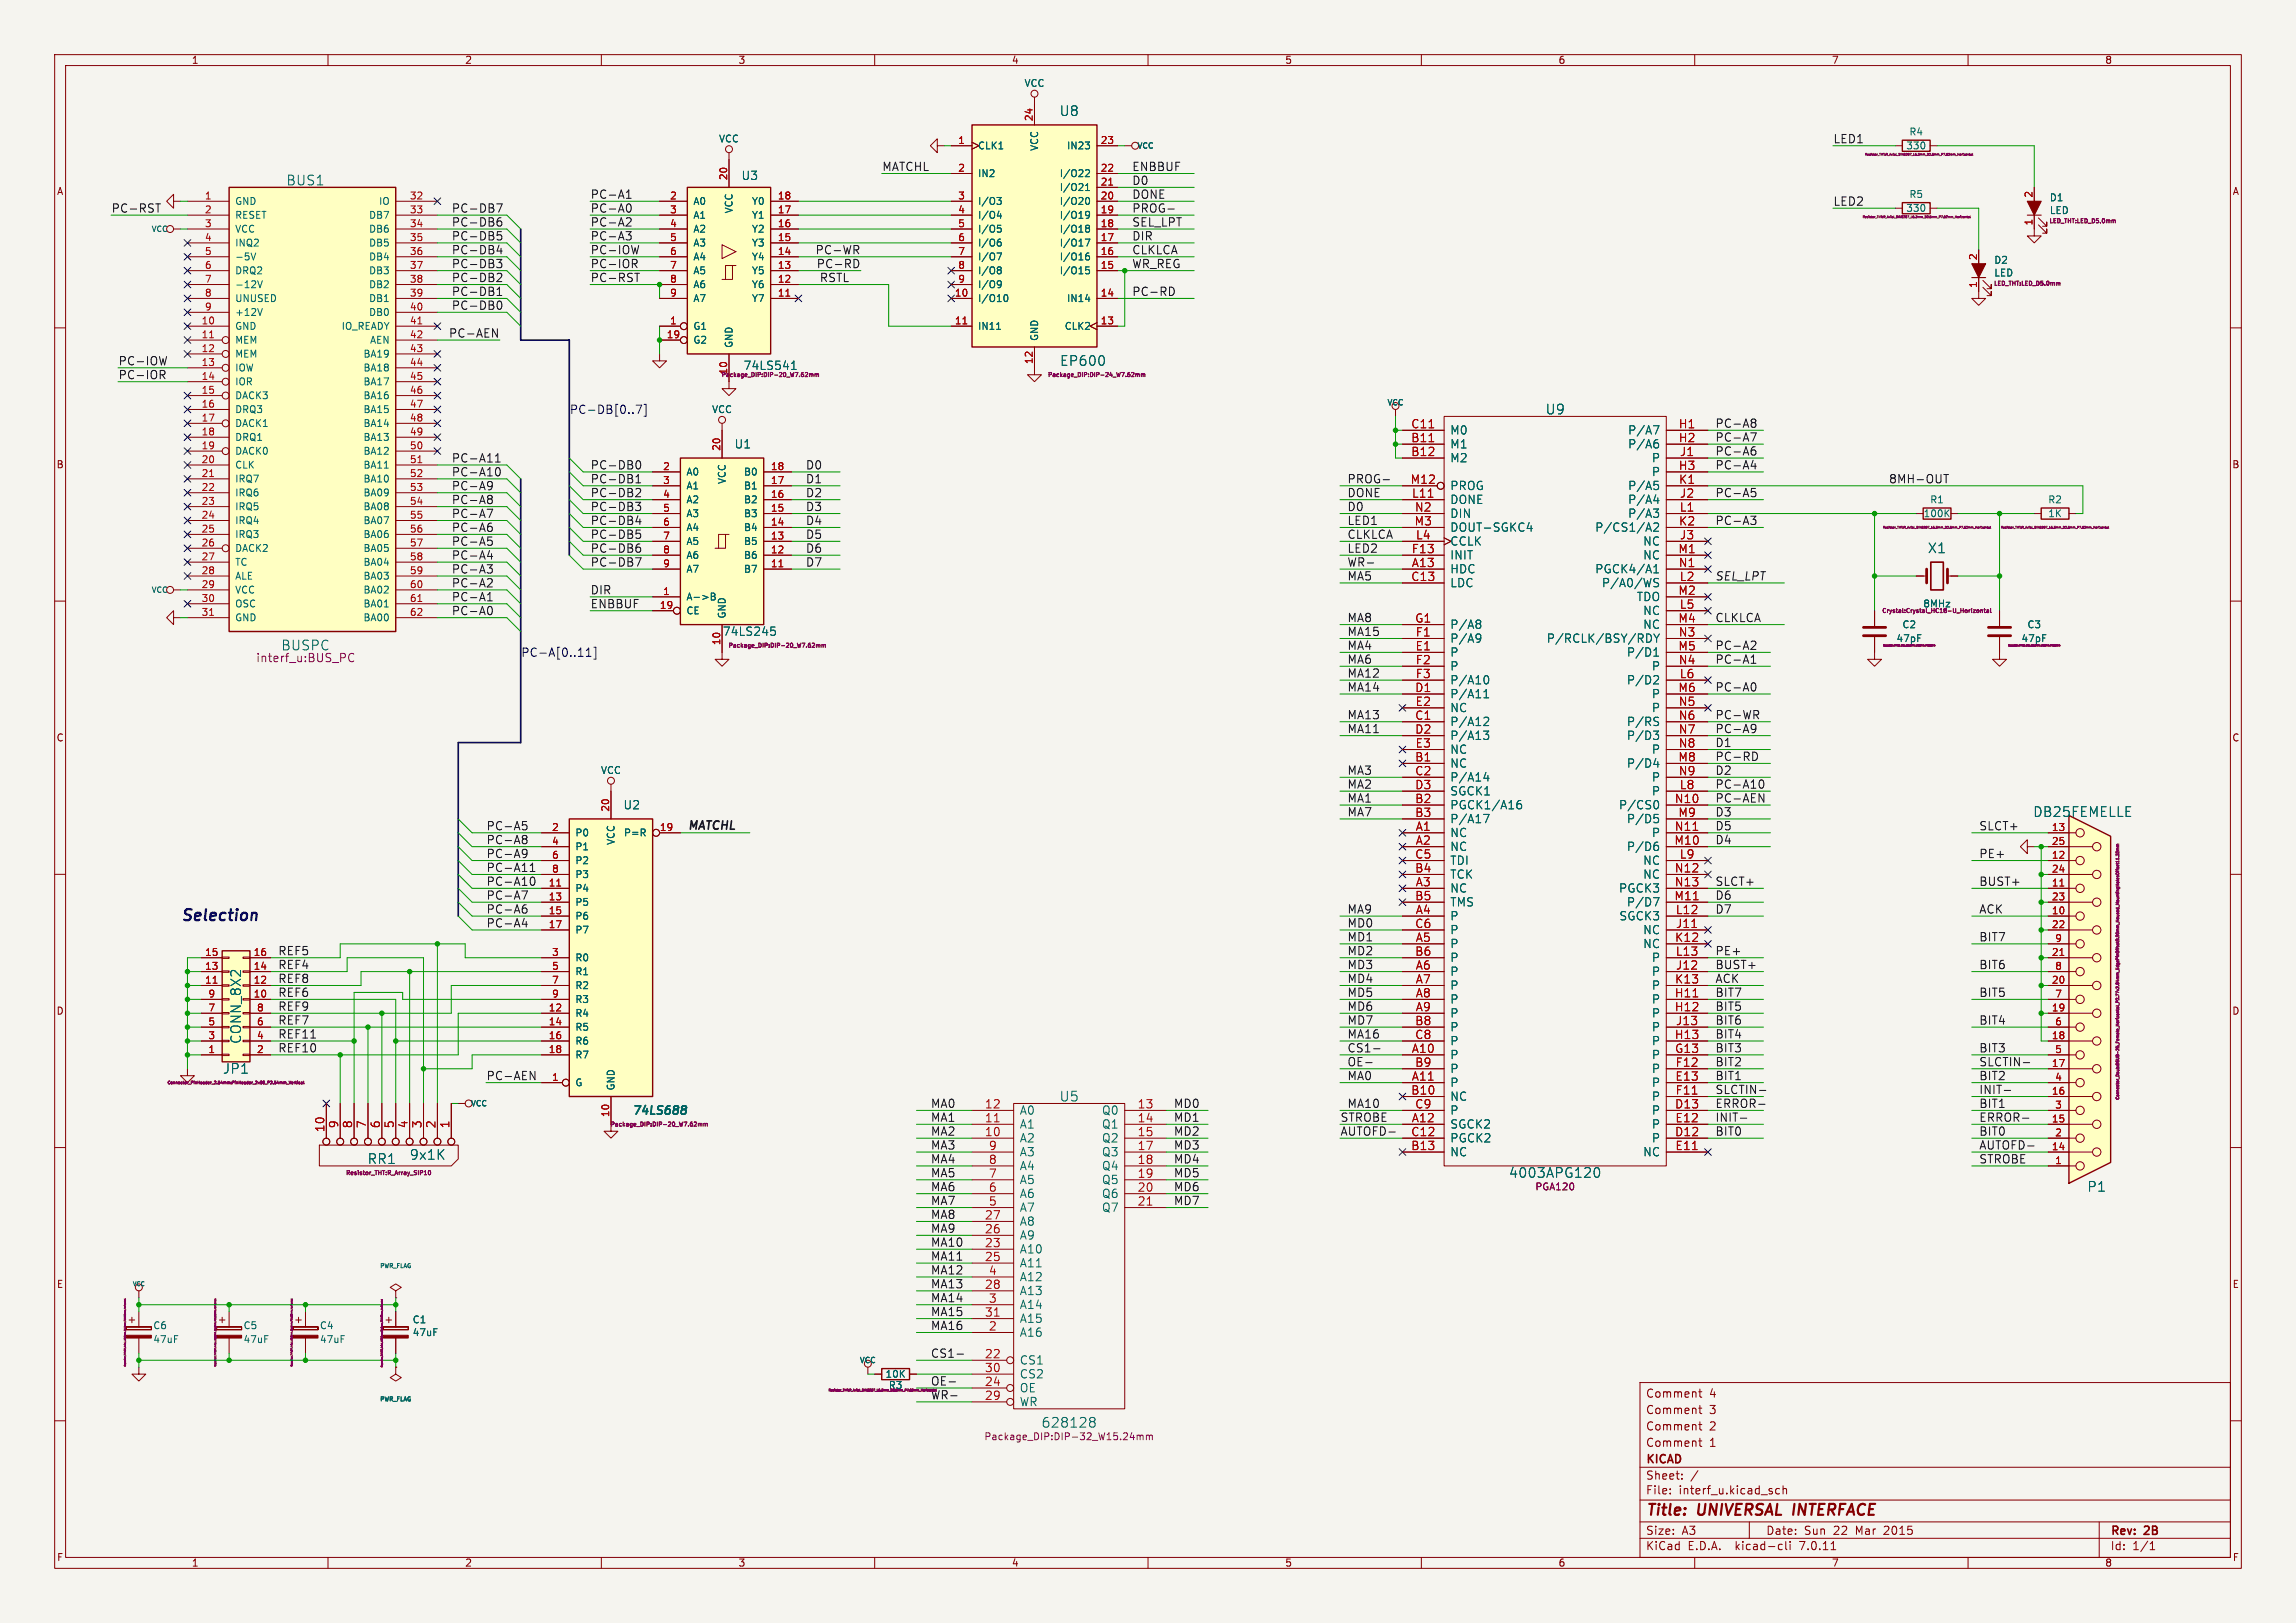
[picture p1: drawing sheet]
<svg xmlns="http://www.w3.org/2000/svg" width="420mm" height="297mm" viewBox="0 0 420 297" stroke-linecap="round" stroke-linejoin="round" font-family="sans-serif">
<defs><g id="words">
<text font-size="2.8" fill="#0000c2" x="33" y="168.7">Selection</text>
<g font-size="2.8" fill="#840000">
<text x="301" y="277.9">Title:</text>
<text x="310.6" y="277.9">UNIVERSAL</text>
<text x="328.9" y="277.9">INTERFACE</text>
</g>
<g font-size="2.5" fill="#006464">
<text x="193.8" y="21.4">U8</text>
<text x="52.3" y="34.1">BUS1</text>
<text x="193.8" y="67.2">EP600</text>
<text x="282.7" y="76">U9</text>
<text x="352.6" y="101.4">X1</text>
<text x="371.8" y="149.7">DB25FEMELLE</text>
<text x="44.3" y="191.1" transform="rotate(-90 44.3 191.1)">CONN_8X2</text>
<text x="40.7" y="196.7">JP1</text>
<text x="193.8" y="201.8">U5</text>
<text x="67.2" y="213.2">RR1</text>
<text x="74.9" y="212.4">9x1K</text>
<text x="276" y="215.7">4003APG120</text>
<text x="381.8" y="218.3">P1</text>
</g>
<g font-size="2.5" fill="#840084">
<text x="51.4" y="119.2">BUSPC</text>
<text x="190.4" y="261.5">628128</text>
</g>
<g font-size="2.1" fill="#0f0f0f">
<text x="335.3" y="26.3">LED1</text>
<text x="161.3" y="31.4">MATCHL</text>
<text x="207" y="33.9">D0</text>
<text x="207" y="31.4">ENBBUF</text>
<text x="20.3" y="39">PC-RST</text>
<text x="82.5" y="41.6">PC-DB6</text>
<text x="82.5" y="39">PC-DB7</text>
<text x="107.9" y="39">PC-A0</text>
<text x="107.9" y="41.6">PC-A2</text>
<text x="107.9" y="36.5">PC-A1</text>
<text x="207" y="41.6">SEL_LPT</text>
<text x="207" y="39">PROG-</text>
<text x="207" y="36.5">DONE</text>
<text x="335.3" y="37.8">LED2</text>
<text x="82.5" y="46.6">PC-DB4</text>
<text x="82.5" y="44.1">PC-DB5</text>
<text x="107.9" y="44.1">PC-A3</text>
<text x="107.9" y="46.6">PC-IOW</text>
<text x="149.1" y="46.6">PC-WR</text>
<text x="207" y="44.1">DIR</text>
<text x="207" y="46.6">CLKLCA</text>
<text x="82.5" y="49.2">PC-DB3</text>
<text x="82.5" y="51.7">PC-DB2</text>
<text x="107.9" y="51.7">PC-RST</text>
<text x="107.9" y="49.2">PC-IOR</text>
<text x="149.3" y="49.2">PC-RD</text>
<text x="149.9" y="51.7">RSTL</text>
<text x="207" y="49.2">WR_REG</text>
<text x="82.5" y="56.8">PC-DB0</text>
<text x="82.5" y="54.3">PC-DB1</text>
<text x="207" y="54.3">PC-RD</text>
<text x="82.1" y="61.9">PC-AEN</text>
<text x="21.6" y="67">PC-IOW</text>
<text x="21.6" y="69.5">PC-IOR</text>
<text x="313.7" y="80.9">PC-A7</text>
<text x="313.7" y="83.5">PC-A6</text>
<text x="313.7" y="78.4">PC-A8</text>
<text x="82.5" y="87.3">PC-A10</text>
<text x="82.5" y="84.7">PC-A11</text>
<text x="82.5" y="89.8">PC-A9</text>
<text x="107.9" y="86">PC-DB0</text>
<text x="107.9" y="88.6">PC-DB1</text>
<text x="147.3" y="88.6">D1</text>
<text x="147.3" y="86">D0</text>
<text x="246.4" y="88.6">PROG-</text>
<text x="313.7" y="86">PC-A4</text>
<text x="345.4" y="88.6">8MH-OUT</text>
<text x="82.5" y="92.4">PC-A8</text>
<text x="82.5" y="94.9">PC-A7</text>
<text x="107.9" y="91.1">PC-DB2</text>
<text x="107.9" y="93.6">PC-DB3</text>
<text x="147.3" y="91.1">D2</text>
<text x="147.3" y="93.6">D3</text>
<text x="246.4" y="93.6">D0</text>
<text x="246.4" y="91.1">DONE</text>
<text x="313.7" y="91.1">PC-A5</text>
<text x="82.5" y="100">PC-A5</text>
<text x="82.5" y="97.4">PC-A6</text>
<text x="107.9" y="101.3">PC-DB6</text>
<text x="107.9" y="98.7">PC-DB5</text>
<text x="107.9" y="96.2">PC-DB4</text>
<text x="147.3" y="101.3">D6</text>
<text x="147.3" y="98.7">D5</text>
<text x="147.3" y="96.2">D4</text>
<text x="246.4" y="101.3">LED2</text>
<text x="246.4" y="98.7">CLKLCA</text>
<text x="246.4" y="96.2">LED1</text>
<text x="313.7" y="96.2">PC-A3</text>
<text x="82.5" y="105.1">PC-A3</text>
<text x="82.5" y="102.5">PC-A4</text>
<text x="82.5" y="107.6">PC-A2</text>
<text x="107.9" y="103.8">PC-DB7</text>
<text x="147.3" y="103.8">D7</text>
<text x="246.4" y="106.3">MA5</text>
<text x="246.4" y="103.8">WR-</text>
<text x="313.7" y="106.3">SEL_LPT</text>
<text x="82.5" y="110.1">PC-A1</text>
<text x="82.5" y="112.7">PC-A0</text>
<text x="107.9" y="111.4">ENBBUF</text>
<text x="107.9" y="108.9">DIR</text>
<text x="246.4" y="114">MA8</text>
<text x="313.7" y="114">CLKLCA</text>
<text x="246.4" y="116.5">MA15</text>
<text x="246.4" y="119">MA4</text>
<text x="313.7" y="119">PC-A2</text>
<text x="246.4" y="124.1">MA12</text>
<text x="246.4" y="121.6">MA6</text>
<text x="313.7" y="121.6">PC-A1</text>
<text x="246.4" y="126.7">MA14</text>
<text x="246.4" y="131.7">MA13</text>
<text x="313.7" y="126.7">PC-A0</text>
<text x="313.7" y="131.7">PC-WR</text>
<text x="246.4" y="134.3">MA11</text>
<text x="313.7" y="136.8">D1</text>
<text x="313.7" y="134.3">PC-A9</text>
<text x="246.4" y="141.9">MA3</text>
<text x="313.7" y="139.4">PC-RD</text>
<text x="313.7" y="141.9">D2</text>
<text x="246.4" y="144.4">MA2</text>
<text x="246.4" y="149.5">MA7</text>
<text x="246.4" y="147">MA1</text>
<text x="313.7" y="147">PC-AEN</text>
<text x="313.7" y="144.4">PC-A10</text>
<text x="313.7" y="149.5">D3</text>
<text x="88.9" y="152.1">PC-A5</text>
<text x="88.9" y="154.6">PC-A8</text>
<text x="125.7" y="151.9">MATCHL</text>
<text x="313.7" y="152.1">D5</text>
<text x="313.7" y="154.6">D4</text>
<text x="361.9" y="152.1">SLCT+</text>
<text x="88.9" y="159.7">PC-A11</text>
<text x="88.9" y="157.1">PC-A9</text>
<text x="361.9" y="157.1">PE+</text>
<text x="88.9" y="162.2">PC-A10</text>
<text x="88.9" y="164.8">PC-A7</text>
<text x="88.9" y="167.3">PC-A6</text>
<text x="246.4" y="167.3">MA9</text>
<text x="313.7" y="162.2">SLCT+</text>
<text x="313.7" y="167.3">D7</text>
<text x="313.7" y="164.8">D6</text>
<text x="361.9" y="162.2">BUST+</text>
<text x="361.9" y="167.3">ACK</text>
<text x="88.9" y="169.8">PC-A4</text>
<text x="246.4" y="169.8">MD0</text>
<text x="246.4" y="172.4">MD1</text>
<text x="361.9" y="172.4">BIT7</text>
<text x="50.8" y="180">REF8</text>
<text x="50.8" y="177.5">REF4</text>
<text x="50.8" y="174.9">REF5</text>
<text x="246.4" y="174.9">MD2</text>
<text x="246.4" y="177.5">MD3</text>
<text x="246.4" y="180">MD4</text>
<text x="313.7" y="177.5">BUST+</text>
<text x="313.7" y="174.9">PE+</text>
<text x="313.7" y="180">ACK</text>
<text x="361.9" y="177.5">BIT6</text>
<text x="50.8" y="185.1">REF9</text>
<text x="50.8" y="182.5">REF6</text>
<text x="246.4" y="182.5">MD5</text>
<text x="246.4" y="185.1">MD6</text>
<text x="313.7" y="182.5">BIT7</text>
<text x="313.7" y="185.1">BIT5</text>
<text x="361.9" y="182.5">BIT5</text>
<text x="50.8" y="190.2">REF11</text>
<text x="50.8" y="187.6">REF7</text>
<text x="246.4" y="190.2">MA16</text>
<text x="246.4" y="187.6">MD7</text>
<text x="313.7" y="190.2">BIT4</text>
<text x="313.7" y="187.6">BIT6</text>
<text x="361.9" y="187.6">BIT4</text>
<text x="50.8" y="192.7">REF10</text>
<text x="88.9" y="197.8">PC-AEN</text>
<text x="246.4" y="195.2">OE-</text>
<text x="246.4" y="192.7">CS1-</text>
<text x="246.4" y="197.8">MA0</text>
<text x="313.7" y="197.8">BIT1</text>
<text x="313.7" y="195.2">BIT2</text>
<text x="313.7" y="192.7">BIT3</text>
<text x="361.9" y="192.7">BIT3</text>
<text x="361.9" y="195.2">SLCTIN-</text>
<text x="361.9" y="197.8">BIT2</text>
<text x="170.2" y="202.9">MA0</text>
<text x="214.6" y="202.9">MD0</text>
<text x="246.4" y="202.9">MA10</text>
<text x="313.7" y="200.3">SLCTIN-</text>
<text x="313.7" y="202.9">ERROR-</text>
<text x="361.9" y="202.9">BIT1</text>
<text x="361.9" y="200.3">INIT-</text>
<text x="170.2" y="205.4">MA1</text>
<text x="170.2" y="207.9">MA2</text>
<text x="214.6" y="207.9">MD2</text>
<text x="214.6" y="205.4">MD1</text>
<text x="245.1" y="207.9">AUTOFD-</text>
<text x="245.1" y="205.4">STROBE</text>
<text x="313.7" y="207.9">BIT0</text>
<text x="313.7" y="205.4">INIT-</text>
<text x="361.9" y="207.9">BIT0</text>
<text x="361.9" y="205.4">ERROR-</text>
<text x="170.2" y="215.6">MA5</text>
<text x="170.2" y="213">MA4</text>
<text x="170.2" y="210.5">MA3</text>
<text x="214.6" y="213">MD4</text>
<text x="214.6" y="210.5">MD3</text>
<text x="214.6" y="215.6">MD5</text>
<text x="361.9" y="213">STROBE</text>
<text x="361.9" y="210.5">AUTOFD-</text>
<text x="170.2" y="220.6">MA7</text>
<text x="170.2" y="218.1">MA6</text>
<text x="214.6" y="220.6">MD7</text>
<text x="214.6" y="218.1">MD6</text>
<text x="170.2" y="225.7">MA9</text>
<text x="170.2" y="223.2">MA8</text>
<text x="170.2" y="233.3">MA12</text>
<text x="170.2" y="228.3">MA10</text>
<text x="170.2" y="230.8">MA11</text>
<text x="170.2" y="238.4">MA14</text>
<text x="170.2" y="235.9">MA13</text>
<text x="170.2" y="241">MA15</text>
<text x="170.2" y="243.5">MA16</text>
<text x="170.2" y="248.6">CS1-</text>
</g>
<g font-size="2.1" fill="#006464">
<text x="135.6" y="33.1">U3</text>
<text x="134.3" y="82.3">U1</text>
<text x="265.2" y="82.3">M1</text>
<text x="265.2" y="79.7">M0</text>
<text x="297.8" y="79.7">P/A7</text>
<text x="297.8" y="82.3">P/A6</text>
<text x="265.2" y="84.8">M2</text>
<text x="265.2" y="89.9">PROG</text>
<text x="297.8" y="89.9">P/A5</text>
<text x="302.1" y="87.4">P</text>
<text x="302.1" y="84.8">P</text>
<text x="265.2" y="92.4">DONE</text>
<text x="265.2" y="95">DIN</text>
<text x="297.8" y="92.4">P/A4</text>
<text x="297.8" y="95">P/A3</text>
<text x="265.2" y="100.1">CCLK</text>
<text x="265.2" y="97.5">DOUT-SGKC4</text>
<text x="291.7" y="97.5">P/CS1/A2</text>
<text x="300.5" y="100.1">NC</text>
<text x="265.2" y="105.1">HDC</text>
<text x="265.2" y="107.7">LDC</text>
<text x="265.2" y="102.6">INIT</text>
<text x="291.7" y="105.1">PGCK4/A1</text>
<text x="293" y="107.7">P/A0/WS</text>
<text x="300.5" y="102.6">NC</text>
<text x="299.3" y="110.2">TDO</text>
<text x="300.5" y="112.8">NC</text>
<text x="132.1" y="116.6">74LS245</text>
<text x="265.2" y="117.8">P/A9</text>
<text x="265.2" y="115.3">P/A8</text>
<text x="282.9" y="117.8">P/RCLK/BSY/RDY</text>
<text x="300.5" y="115.3">NC</text>
<text x="265.2" y="120.4">P</text>
<text x="265.2" y="122.9">P</text>
<text x="265.2" y="125.5">P/A10</text>
<text x="297.5" y="125.5">P/D2</text>
<text x="297.5" y="120.4">P/D1</text>
<text x="302.1" y="122.9">P</text>
<text x="265.2" y="128">P/A11</text>
<text x="265.2" y="130.5">NC</text>
<text x="302.1" y="128">P</text>
<text x="302.1" y="130.5">P</text>
<text x="265.2" y="133.1">P/A12</text>
<text x="265.2" y="135.6">P/A13</text>
<text x="297.5" y="133.1">P/RS</text>
<text x="297.5" y="135.6">P/D3</text>
<text x="265.2" y="140.7">NC</text>
<text x="265.2" y="143.2">P/A14</text>
<text x="265.2" y="138.2">NC</text>
<text x="297.5" y="140.7">P/D4</text>
<text x="302.1" y="138.2">P</text>
<text x="302.1" y="143.2">P</text>
<text x="114" y="148.3">U2</text>
<text x="265.2" y="148.3">PGCK1/A16</text>
<text x="265.2" y="145.8">SGCK1</text>
<text x="296.1" y="148.3">P/CS0</text>
<text x="302.1" y="145.8">P</text>
<text x="265.2" y="153.4">NC</text>
<text x="265.2" y="155.9">NC</text>
<text x="265.2" y="150.9">P/A17</text>
<text x="297.5" y="155.9">P/D6</text>
<text x="297.5" y="150.9">P/D5</text>
<text x="302.1" y="153.4">P</text>
<text x="265.2" y="161">TCK</text>
<text x="265.2" y="158.5">TDI</text>
<text x="300.5" y="158.5">NC</text>
<text x="300.5" y="161">NC</text>
<text x="265.2" y="163.6">NC</text>
<text x="265.2" y="166.1">TMS</text>
<text x="296.1" y="163.6">PGCK3</text>
<text x="297.5" y="166.1">P/D7</text>
<text x="265.2" y="168.6">P</text>
<text x="265.2" y="173.7">P</text>
<text x="265.2" y="171.2">P</text>
<text x="296.2" y="168.6">SGCK3</text>
<text x="300.5" y="171.2">NC</text>
<text x="300.5" y="173.7">NC</text>
<text x="265.2" y="178.8">P</text>
<text x="265.2" y="176.3">P</text>
<text x="302.1" y="178.8">P</text>
<text x="302.1" y="176.3">P</text>
<text x="265.2" y="181.3">P</text>
<text x="265.2" y="183.9">P</text>
<text x="302.1" y="183.9">P</text>
<text x="302.1" y="181.3">P</text>
<text x="265.2" y="186.4">P</text>
<text x="265.2" y="189">P</text>
<text x="265.2" y="191.5">P</text>
<text x="302.1" y="186.4">P</text>
<text x="302.1" y="191.5">P</text>
<text x="302.1" y="189">P</text>
<text x="265.2" y="194">P</text>
<text x="265.2" y="196.6">P</text>
<text x="302.1" y="196.6">P</text>
<text x="302.1" y="194">P</text>
<text x="265.2" y="199.1">P</text>
<text x="265.2" y="201.7">NC</text>
<text x="302.1" y="199.1">P</text>
<text x="302.1" y="201.7">P</text>
<text x="115.5" y="204.4">74LS688</text>
<text x="186.4" y="209.3">A2</text>
<text x="186.4" y="206.7">A1</text>
<text x="186.4" y="204.2">A0</text>
<text x="201.5" y="204.2">Q0</text>
<text x="201.5" y="206.7">Q1</text>
<text x="201.5" y="209.3">Q2</text>
<text x="265.2" y="206.7">SGCK2</text>
<text x="265.2" y="209.3">PGCK2</text>
<text x="265.2" y="204.2">P</text>
<text x="302.1" y="209.3">P</text>
<text x="302.1" y="204.2">P</text>
<text x="302.1" y="206.7">P</text>
<text x="186.4" y="214.4">A4</text>
<text x="186.4" y="211.8">A3</text>
<text x="201.5" y="211.8">Q3</text>
<text x="201.5" y="214.4">Q4</text>
<text x="265.2" y="211.8">NC</text>
<text x="300.5" y="211.8">NC</text>
<text x="186.4" y="222">A7</text>
<text x="186.4" y="219.4">A6</text>
<text x="186.4" y="216.9">A5</text>
<text x="201.5" y="216.9">Q5</text>
<text x="201.5" y="219.4">Q6</text>
<text x="201.5" y="222">Q7</text>
<text x="186.4" y="227.1">A9</text>
<text x="186.4" y="224.5">A8</text>
<text x="186.4" y="229.6">A10</text>
<text x="186.4" y="232.1">A11</text>
<text x="186.4" y="237.2">A13</text>
<text x="186.4" y="239.8">A14</text>
<text x="186.4" y="234.7">A12</text>
<text x="186.4" y="244.8">A16</text>
<text x="186.4" y="242.3">A15</text>
<text x="186.4" y="249.9">CS1</text>
<text x="186.4" y="255">OE</text>
<text x="186.4" y="257.5">WR</text>
<text x="186.4" y="252.5">CS2</text>
</g>
<g font-size="2.1" fill="#840084">
<text x="135.9" y="67.9">74LS541</text>
<text x="46.8" y="121.4">interf_u:BUS_PC</text>
<text x="170.2" y="256.2">WR-</text>
<text x="170.2" y="253.7">OE-</text>
</g>
<g font-size="2.1" fill="#000084">
<text x="104.1" y="75.9">PC-DB[0..7]</text>
<text x="95.2" y="120.3">PC-A[0..11]</text>
</g>
<g font-size="2.1" fill="#a90000">
<text x="258.1" y="81">B11</text>
<text x="258.1" y="83.6">B12</text>
<text x="258.1" y="78.5">C11</text>
<text x="307" y="78.5">H1</text>
<text x="307" y="81">H2</text>
<text x="307.2" y="83.6">J1</text>
<text x="258" y="88.6">M12</text>
<text x="307" y="86.1">H3</text>
<text x="307" y="88.6">K1</text>
<text x="258.2" y="91.2">L11</text>
<text x="258.7" y="93.7">N2</text>
<text x="307.2" y="93.7">L1</text>
<text x="307.2" y="91.2">J2</text>
<text x="258.2" y="101.3">F13</text>
<text x="258.7" y="96.3">M3</text>
<text x="258.9" y="98.8">L4</text>
<text x="306.9" y="101.3">M1</text>
<text x="307" y="96.3">K2</text>
<text x="307.2" y="98.8">J3</text>
<text x="258.1" y="106.4">C13</text>
<text x="258.2" y="103.9">A13</text>
<text x="307" y="103.9">N1</text>
<text x="307.2" y="106.4">L2</text>
<text x="306.9" y="109">M2</text>
<text x="307.2" y="111.5">L5</text>
<text x="258.8" y="114">G1</text>
<text x="258.9" y="119.1">E1</text>
<text x="258.9" y="116.6">F1</text>
<text x="306.9" y="114">M4</text>
<text x="306.9" y="119.1">M5</text>
<text x="307" y="116.6">N3</text>
<text x="258.9" y="121.7">F2</text>
<text x="258.9" y="124.2">F3</text>
<text x="307" y="121.7">N4</text>
<text x="307.2" y="124.2">L6</text>
<text x="258.8" y="131.8">C1</text>
<text x="258.8" y="126.7">D1</text>
<text x="258.9" y="129.3">E2</text>
<text x="306.9" y="126.7">M6</text>
<text x="307" y="129.3">N5</text>
<text x="307" y="131.8">N6</text>
<text x="258.8" y="134.4">D2</text>
<text x="258.9" y="136.9">E3</text>
<text x="307" y="134.4">N7</text>
<text x="307" y="136.9">N8</text>
<text x="258.8" y="139.4">B1</text>
<text x="258.8" y="142">C2</text>
<text x="306.9" y="139.4">M8</text>
<text x="307" y="142">N9</text>
<text x="258.8" y="147.1">B2</text>
<text x="258.8" y="149.6">B3</text>
<text x="258.8" y="144.5">D3</text>
<text x="306.3" y="147.1">N10</text>
<text x="306.9" y="149.6">M9</text>
<text x="307.2" y="144.5">L8</text>
<text x="258.9" y="152.1">A1</text>
<text x="258.9" y="154.7">A2</text>
<text x="306.2" y="154.7">M10</text>
<text x="306.3" y="152.1">N11</text>
<text x="258.8" y="159.8">B4</text>
<text x="258.8" y="157.2">C5</text>
<text x="306.3" y="159.8">N12</text>
<text x="307.2" y="157.2">L9</text>
<text x="258.8" y="164.8">B5</text>
<text x="258.9" y="162.3">A3</text>
<text x="258.9" y="167.4">A4</text>
<text x="306.2" y="164.8">M11</text>
<text x="306.3" y="162.3">N13</text>
<text x="306.5" y="167.4">L12</text>
<text x="258.8" y="169.9">C6</text>
<text x="258.9" y="172.5">A5</text>
<text x="306.3" y="172.5">K12</text>
<text x="306.5" y="169.9">J11</text>
<text x="258.8" y="175">B6</text>
<text x="258.9" y="177.5">A6</text>
<text x="306.5" y="175">L13</text>
<text x="306.5" y="177.5">J12</text>
<text x="258.9" y="180.1">A7</text>
<text x="258.9" y="182.6">A8</text>
<text x="258.9" y="185.2">A9</text>
<text x="306.3" y="182.6">H11</text>
<text x="306.3" y="185.2">H12</text>
<text x="306.3" y="180.1">K13</text>
<text x="258.8" y="187.7">B8</text>
<text x="258.8" y="190.2">C8</text>
<text x="306.3" y="190.2">H13</text>
<text x="306.5" y="187.7">J13</text>
<text x="258.2" y="192.8">A10</text>
<text x="258.2" y="197.9">A11</text>
<text x="258.8" y="195.3">B9</text>
<text x="306.3" y="192.8">G13</text>
<text x="306.4" y="197.9">E13</text>
<text x="306.4" y="195.3">F12</text>
<text x="180.1" y="202.9">12</text>
<text x="208" y="202.9">13</text>
<text x="258.1" y="200.4">B10</text>
<text x="258.8" y="202.9">C9</text>
<text x="306.3" y="202.9">D13</text>
<text x="306.4" y="200.4">F11</text>
<text x="59.4" y="207.3" transform="rotate(-90 59.4 207.3)">10</text>
<text x="62" y="206.5" transform="rotate(-90 62 206.5)">9</text>
<text x="64.5" y="206.5" transform="rotate(-90 64.5 206.5)">8</text>
<text x="67.1" y="206.5" transform="rotate(-90 67.1 206.5)">7</text>
<text x="69.6" y="206.5" transform="rotate(-90 69.6 206.5)">6</text>
<text x="72.1" y="206.5" transform="rotate(-90 72.1 206.5)">5</text>
<text x="74.7" y="206.5" transform="rotate(-90 74.7 206.5)">4</text>
<text x="77.2" y="206.5" transform="rotate(-90 77.2 206.5)">3</text>
<text x="79.8" y="206.5" transform="rotate(-90 79.8 206.5)">2</text>
<text x="82.3" y="206.5" transform="rotate(-90 82.3 206.5)">1</text>
<text x="180.1" y="208">10</text>
<text x="180.1" y="205.5">11</text>
<text x="208" y="205.5">14</text>
<text x="208" y="208">15</text>
<text x="258.1" y="208">C12</text>
<text x="258.2" y="205.5">A12</text>
<text x="306.3" y="208">D12</text>
<text x="306.4" y="205.5">E12</text>
<text x="180.8" y="215.6">7</text>
<text x="180.8" y="213.1">8</text>
<text x="180.8" y="210.6">9</text>
<text x="208" y="210.6">17</text>
<text x="208" y="213.1">18</text>
<text x="208" y="215.6">19</text>
<text x="258.1" y="210.6">B13</text>
<text x="306.4" y="210.6">E11</text>
<text x="180.8" y="220.7">5</text>
<text x="180.8" y="218.2">6</text>
<text x="208" y="218.2">20</text>
<text x="208" y="220.7">21</text>
<text x="180.1" y="225.8">26</text>
<text x="180.1" y="223.3">27</text>
<text x="180.1" y="228.3">23</text>
<text x="180.1" y="230.9">25</text>
<text x="180.8" y="233.4">4</text>
<text x="180.1" y="236">28</text>
<text x="180.8" y="238.5">3</text>
<text x="180.1" y="241">31</text>
<text x="180.8" y="243.6">2</text>
<text x="180.1" y="248.7">22</text>
<text x="180.1" y="251.2">30</text>
<text x="180.1" y="253.7">24</text>
<text x="180.1" y="256.3">29</text>
</g>
<g font-size="2.1" fill="#840000">
<text x="301" y="256">Comment</text>
<text x="312.6" y="256">4</text>
<text x="301" y="262">Comment</text>
<text x="301" y="259">Comment</text>
<text x="312.6" y="262">2</text>
<text x="312.6" y="259">3</text>
<text x="301" y="268.2">KICAD</text>
<text x="301" y="265">Comment</text>
<text x="312.6" y="265">1</text>
<text x="301" y="273.7">File:</text>
<text x="301" y="271">Sheet:</text>
<text x="307.1" y="273.7">interf_u.kicad_sch</text>
<text x="301" y="281.1">Size:</text>
<text x="307.6" y="281.1">A3</text>
<text x="323" y="281.1">Date:</text>
<text x="330" y="281.1">Sun</text>
<text x="335.4" y="281.1">22</text>
<text x="339.6" y="281.1">Mar</text>
<text x="344.9" y="281.1">2015</text>
<text x="386" y="281.3">Rev:</text>
<text x="392.4" y="281.3">2B</text>
<text x="301" y="283.9">KiCad</text>
<text x="308.7" y="283.9">E.D.A.</text>
<text x="317.6" y="283.9">kicad-cli</text>
<text x="329.5" y="283.9">7.0.11</text>
<text x="386" y="283.9">Id:</text>
<text x="390.1" y="283.9">1/1</text>
</g>
<g font-size="1.8" fill="#840000">
<text x="35" y="11.9">1</text>
<text x="85" y="11.9">2</text>
<text x="135" y="11.9">3</text>
<text x="185" y="11.9">4</text>
<text x="235" y="11.9">5</text>
<text x="285" y="11.9">6</text>
<text x="335" y="11.9">7</text>
<text x="385" y="11.9">8</text>
<text x="10.3" y="35.9">A</text>
<text x="408.3" y="35.9">A</text>
<text x="10.3" y="85.9">B</text>
<text x="408.2" y="85.9">B</text>
<text x="10.3" y="135.9">C</text>
<text x="408.2" y="135.9">C</text>
<text x="10.3" y="185.9">D</text>
<text x="408.2" y="185.9">D</text>
<text x="10.3" y="235.9">E</text>
<text x="408.3" y="235.9">E</text>
<text x="10.3" y="285.9">F</text>
<text x="35" y="286.9">1</text>
<text x="85" y="286.9">2</text>
<text x="135" y="286.9">3</text>
<text x="185" y="286.9">4</text>
<text x="235" y="286.9">5</text>
<text x="285" y="286.9">6</text>
<text x="335" y="286.9">7</text>
<text x="385" y="286.9">8</text>
<text x="408.3" y="285.9">F</text>
</g>
<g font-size="1.8" fill="#006464">
<text x="187.3" y="16.1">VCC</text>
<text x="131.4" y="26.3">VCC</text>
<text x="178.8" y="27.5">CLK1</text>
<text x="190.1" y="27.7" transform="rotate(-90 190.1 27.7)">VCC</text>
<text x="195.1" y="27.5">IN23</text>
<text x="349.2" y="25">R4</text>
<text x="178.8" y="32.6">IN2</text>
<text x="193.8" y="35.2">I/O21</text>
<text x="193.8" y="32.6">I/O22</text>
<text x="42.9" y="37.7">GND</text>
<text x="42.9" y="40.2">RESET</text>
<text x="67.4" y="40.2">DB7</text>
<text x="69.2" y="37.7">IO</text>
<text x="126.7" y="37.7">A0</text>
<text x="126.7" y="40.2">A1</text>
<text x="134.2" y="39.1" transform="rotate(-90 134.2 39.1)">VCC</text>
<text x="137.5" y="40.2">Y1</text>
<text x="137.5" y="37.7">Y0</text>
<text x="178.8" y="37.7">I/O3</text>
<text x="178.8" y="40.2">I/O4</text>
<text x="193.8" y="40.2">I/O19</text>
<text x="193.8" y="37.7">I/O20</text>
<text x="349.2" y="36.4">R5</text>
<text x="374.9" y="37">D1</text>
<text x="374.9" y="39.4">LED</text>
<text x="42.9" y="42.8">VCC</text>
<text x="42.9" y="45.3">INQ2</text>
<text x="42.9" y="47.9">-5V</text>
<text x="67.4" y="42.8">DB6</text>
<text x="67.4" y="45.3">DB5</text>
<text x="67.4" y="47.9">DB4</text>
<text x="126.7" y="42.8">A2</text>
<text x="126.7" y="45.3">A3</text>
<text x="126.7" y="47.9">A4</text>
<text x="137.5" y="47.9">Y4</text>
<text x="137.5" y="45.3">Y3</text>
<text x="137.5" y="42.8">Y2</text>
<text x="178.8" y="42.8">I/O5</text>
<text x="178.8" y="45.3">I/O6</text>
<text x="178.8" y="47.9">I/O7</text>
<text x="193.8" y="47.9">I/O16</text>
<text x="193.8" y="45.3">I/O17</text>
<text x="193.8" y="42.8">I/O18</text>
<text x="42.9" y="50.4">DRQ2</text>
<text x="42.9" y="52.9">-12V</text>
<text x="67.4" y="50.4">DB3</text>
<text x="67.4" y="52.9">DB2</text>
<text x="126.7" y="50.4">A5</text>
<text x="126.7" y="52.9">A6</text>
<text x="137.5" y="52.9">Y6</text>
<text x="137.5" y="50.4">Y5</text>
<text x="178.8" y="50.4">I/O8</text>
<text x="178.8" y="52.9">I/O9</text>
<text x="193.8" y="50.4">I/O15</text>
<text x="364.7" y="48.5">D2</text>
<text x="364.7" y="50.8">LED</text>
<text x="42.9" y="55.5">UNUSED</text>
<text x="42.9" y="58">+12V</text>
<text x="67.4" y="55.5">DB1</text>
<text x="67.4" y="58">DB0</text>
<text x="126.7" y="55.5">A7</text>
<text x="137.5" y="55.5">Y7</text>
<text x="178.8" y="55.5">I/O10</text>
<text x="195.1" y="55.5">IN14</text>
<text x="42.9" y="60.6">GND</text>
<text x="42.9" y="63.1">MEM</text>
<text x="42.9" y="65.6">MEM</text>
<text x="62.4" y="60.6">IO_READY</text>
<text x="66.4" y="65.6">BA19</text>
<text x="67.6" y="63.1">AEN</text>
<text x="126.7" y="60.6">G1</text>
<text x="126.7" y="63.1">G2</text>
<text x="134.2" y="63.8" transform="rotate(-90 134.2 63.8)">GND</text>
<text x="178.8" y="60.6">IN11</text>
<text x="190.1" y="62.5" transform="rotate(-90 190.1 62.5)">GND</text>
<text x="194.7" y="60.6">CLK2</text>
<text x="42.9" y="68.2">IOW</text>
<text x="42.9" y="70.7">IOR</text>
<text x="66.4" y="68.2">BA18</text>
<text x="66.4" y="70.7">BA17</text>
<text x="42.9" y="73.3">DACK3</text>
<text x="42.9" y="75.8">DRQ3</text>
<text x="66.4" y="73.3">BA16</text>
<text x="66.4" y="75.8">BA15</text>
<text x="130.2" y="75.8">VCC</text>
<text x="42.9" y="78.3">DACK1</text>
<text x="42.9" y="80.9">DRQ1</text>
<text x="42.9" y="83.4">DACK0</text>
<text x="66.4" y="78.3">BA14</text>
<text x="66.4" y="80.9">BA13</text>
<text x="66.4" y="83.4">BA12</text>
<text x="42.9" y="86">CLK</text>
<text x="42.9" y="88.5">IRQ7</text>
<text x="66.4" y="86">BA11</text>
<text x="66.4" y="88.5">BA10</text>
<text x="125.5" y="87.2">A0</text>
<text x="125.5" y="89.8">A1</text>
<text x="132.9" y="88.7" transform="rotate(-90 132.9 88.7)">VCC</text>
<text x="136" y="89.8">B1</text>
<text x="136" y="87.2">B0</text>
<text x="42.9" y="91">IRQ6</text>
<text x="42.9" y="93.6">IRQ5</text>
<text x="66.4" y="91">BA09</text>
<text x="66.4" y="93.6">BA08</text>
<text x="125.5" y="92.3">A2</text>
<text x="125.5" y="94.8">A3</text>
<text x="136" y="94.8">B3</text>
<text x="136" y="92.3">B2</text>
<text x="351.8" y="94.8">100K</text>
<text x="353" y="92.3">R1</text>
<text x="374.6" y="92.3">R2</text>
<text x="374.6" y="94.8">1K</text>
<text x="42.9" y="96.1">IRQ4</text>
<text x="42.9" y="98.7">IRQ3</text>
<text x="42.9" y="101.2">DACK2</text>
<text x="66.4" y="96.1">BA07</text>
<text x="66.4" y="98.7">BA06</text>
<text x="66.4" y="101.2">BA05</text>
<text x="125.5" y="97.4">A4</text>
<text x="125.5" y="99.9">A5</text>
<text x="136" y="99.9">B5</text>
<text x="136" y="97.4">B4</text>
<text x="42.9" y="103.7">TC</text>
<text x="42.9" y="106.3">ALE</text>
<text x="66.4" y="103.7">BA04</text>
<text x="66.4" y="106.3">BA03</text>
<text x="125.5" y="102.5">A6</text>
<text x="125.5" y="105">A7</text>
<text x="136" y="105">B7</text>
<text x="136" y="102.5">B6</text>
<text x="42.9" y="108.8">VCC</text>
<text x="42.9" y="111.4">OSC</text>
<text x="42.9" y="113.9">GND</text>
<text x="66.4" y="108.8">BA02</text>
<text x="66.4" y="111.4">BA01</text>
<text x="66.4" y="113.9">BA00</text>
<text x="125.5" y="110.1">A-&gt;B</text>
<text x="125.5" y="112.6">CE</text>
<text x="132.9" y="113.3" transform="rotate(-90 132.9 113.3)">GND</text>
<text x="346.8" y="117.7">47pF</text>
<text x="347.9" y="115.2">C2</text>
<text x="369.7" y="117.7">47pF</text>
<text x="370.8" y="115.2">C3</text>
<text x="109.8" y="141.8">VCC</text>
<text x="105.2" y="153.3">P0</text>
<text x="105.2" y="155.8">P1</text>
<text x="112.6" y="154.7" transform="rotate(-90 112.6 154.7)">VCC</text>
<text x="114" y="153.3">P=R</text>
<text x="105.2" y="158.3">P2</text>
<text x="105.2" y="160.9">P3</text>
<text x="105.2" y="163.4">P4</text>
<text x="105.2" y="166">P5</text>
<text x="105.2" y="168.5">P6</text>
<text x="105.2" y="171">P7</text>
<text x="105.2" y="176.1">R0</text>
<text x="105.2" y="178.7">R1</text>
<text x="105.2" y="181.2">R2</text>
<text x="105.2" y="183.7">R3</text>
<text x="105.2" y="186.3">R4</text>
<text x="105.2" y="188.8">R5</text>
<text x="105.2" y="191.4">R6</text>
<text x="105.2" y="193.9">R7</text>
<text x="105.2" y="199">G</text>
<text x="112.6" y="199.6" transform="rotate(-90 112.6 199.6)">GND</text>
<text x="27.9" y="243.4">C6</text>
<text x="27.9" y="246">47uF</text>
<text x="44.5" y="243.4">C5</text>
<text x="44.5" y="246">47uF</text>
<text x="58.4" y="243.4">C4</text>
<text x="58.4" y="246">47uF</text>
<text x="75.4" y="242.4">C1</text>
<text x="75.4" y="244.7">47uF</text>
<text x="161.9" y="252.3">10K</text>
</g>
<g font-size="1.8" fill="#a90000">
<text x="189" y="22.3" transform="rotate(-90 189 22.3)">24</text>
<text x="175.2" y="26.4">1</text>
<text x="201.3" y="26.4">23</text>
<text x="133.1" y="33.1" transform="rotate(-90 133.1 33.1)">20</text>
<text x="175.2" y="31.5">2</text>
<text x="201.3" y="34">21</text>
<text x="201.3" y="31.5">22</text>
<text x="37.4" y="36.6">1</text>
<text x="37.4" y="39.1">2</text>
<text x="37.4" y="41.7">3</text>
<text x="74.9" y="36.6">32</text>
<text x="74.9" y="39.1">33</text>
<text x="74.9" y="41.7">34</text>
<text x="122.5" y="36.6">2</text>
<text x="122.5" y="39.1">3</text>
<text x="122.5" y="41.7">4</text>
<text x="142.2" y="41.7">16</text>
<text x="142.2" y="39.1">17</text>
<text x="142.2" y="36.6">18</text>
<text x="175.2" y="36.6">3</text>
<text x="175.2" y="39.1">4</text>
<text x="175.2" y="41.7">5</text>
<text x="201.3" y="41.7">18</text>
<text x="201.3" y="39.1">19</text>
<text x="201.3" y="36.6">20</text>
<text x="371.9" y="41.3" transform="rotate(-90 371.9 41.3)">1</text>
<text x="371.9" y="36.3" transform="rotate(-90 371.9 36.3)">2</text>
<text x="37.4" y="44.2">4</text>
<text x="37.4" y="46.7">5</text>
<text x="74.9" y="44.2">35</text>
<text x="74.9" y="46.7">36</text>
<text x="122.5" y="44.2">5</text>
<text x="122.5" y="46.7">6</text>
<text x="142.2" y="46.7">14</text>
<text x="142.2" y="44.2">15</text>
<text x="175.2" y="44.2">6</text>
<text x="175.2" y="46.7">7</text>
<text x="201.3" y="46.7">16</text>
<text x="201.3" y="44.2">17</text>
<text x="361.7" y="47.7" transform="rotate(-90 361.7 47.7)">2</text>
<text x="37.4" y="49.3">6</text>
<text x="37.4" y="51.8">7</text>
<text x="74.9" y="49.3">37</text>
<text x="74.9" y="51.8">38</text>
<text x="122.5" y="49.3">7</text>
<text x="122.5" y="51.8">8</text>
<text x="142.2" y="51.8">12</text>
<text x="142.2" y="49.3">13</text>
<text x="175.2" y="49.3">8</text>
<text x="175.2" y="51.8">9</text>
<text x="201.3" y="49.3">15</text>
<text x="361.7" y="52.8" transform="rotate(-90 361.7 52.8)">1</text>
<text x="36.8" y="59.4">10</text>
<text x="37.4" y="54.4">8</text>
<text x="37.4" y="56.9">9</text>
<text x="74.9" y="54.4">39</text>
<text x="74.9" y="56.9">40</text>
<text x="74.9" y="59.4">41</text>
<text x="122.5" y="59.4">1</text>
<text x="122.5" y="54.4">9</text>
<text x="142.2" y="54.4">11</text>
<text x="174.6" y="54.4">10</text>
<text x="174.6" y="59.4">11</text>
<text x="201.3" y="59.4">13</text>
<text x="201.3" y="54.4">14</text>
<text x="36.8" y="62">11</text>
<text x="36.8" y="64.5">12</text>
<text x="74.9" y="62">42</text>
<text x="74.9" y="64.5">43</text>
<text x="121.9" y="62">19</text>
<text x="36.8" y="67.1">13</text>
<text x="36.8" y="69.6">14</text>
<text x="74.9" y="67.1">44</text>
<text x="74.9" y="69.6">45</text>
<text x="133.1" y="68.6" transform="rotate(-90 133.1 68.6)">10</text>
<text x="189" y="66.7" transform="rotate(-90 189 66.7)">12</text>
<text x="36.8" y="72.1">15</text>
<text x="36.8" y="74.7">16</text>
<text x="36.8" y="77.2">17</text>
<text x="74.9" y="72.1">46</text>
<text x="74.9" y="74.7">47</text>
<text x="74.9" y="77.2">48</text>
<text x="36.8" y="79.8">18</text>
<text x="36.8" y="82.3">19</text>
<text x="74.9" y="79.8">49</text>
<text x="74.9" y="82.3">50</text>
<text x="131.8" y="82.6" transform="rotate(-90 131.8 82.6)">20</text>
<text x="36.8" y="84.8">20</text>
<text x="36.8" y="87.4">21</text>
<text x="36.8" y="89.9">22</text>
<text x="74.9" y="84.8">51</text>
<text x="74.9" y="87.4">52</text>
<text x="74.9" y="89.9">53</text>
<text x="121.2" y="86.1">2</text>
<text x="121.2" y="88.6">3</text>
<text x="140.9" y="88.6">17</text>
<text x="140.9" y="86.1">18</text>
<text x="36.8" y="92.5">23</text>
<text x="36.8" y="95">24</text>
<text x="74.9" y="92.5">54</text>
<text x="74.9" y="95">55</text>
<text x="121.2" y="91.2">4</text>
<text x="121.2" y="93.7">5</text>
<text x="140.9" y="93.7">15</text>
<text x="140.9" y="91.2">16</text>
<text x="36.8" y="97.5">25</text>
<text x="36.8" y="100.1">26</text>
<text x="74.9" y="97.5">56</text>
<text x="74.9" y="100.1">57</text>
<text x="121.2" y="96.3">6</text>
<text x="121.2" y="98.8">7</text>
<text x="121.2" y="101.3">8</text>
<text x="140.9" y="101.3">12</text>
<text x="140.9" y="98.8">13</text>
<text x="140.9" y="96.3">14</text>
<text x="36.8" y="102.6">27</text>
<text x="36.8" y="105.2">28</text>
<text x="36.8" y="107.7">29</text>
<text x="74.9" y="102.6">58</text>
<text x="74.9" y="105.2">59</text>
<text x="74.9" y="107.7">60</text>
<text x="121.2" y="103.9">9</text>
<text x="140.9" y="103.9">11</text>
<text x="36.8" y="110.2">30</text>
<text x="36.8" y="112.8">31</text>
<text x="74.9" y="110.2">61</text>
<text x="74.9" y="112.8">62</text>
<text x="120.6" y="111.5">19</text>
<text x="121.2" y="109">1</text>
<text x="131.8" y="118.2" transform="rotate(-90 131.8 118.2)">10</text>
<text x="111.5" y="148.6" transform="rotate(-90 111.5 148.6)">20</text>
<text x="100.9" y="152.1">2</text>
<text x="100.9" y="154.7">4</text>
<text x="120.6" y="152.1">19</text>
<text x="375.2" y="152.1">13</text>
<text x="375.2" y="154.7">25</text>
<text x="100.9" y="157.2">6</text>
<text x="100.9" y="159.8">8</text>
<text x="375.2" y="157.2">12</text>
<text x="375.2" y="159.8">24</text>
<text x="100.3" y="162.3">11</text>
<text x="100.3" y="164.8">13</text>
<text x="100.3" y="167.4">15</text>
<text x="375.2" y="167.4">10</text>
<text x="375.2" y="162.3">11</text>
<text x="375.2" y="164.8">23</text>
<text x="100.3" y="169.9">17</text>
<text x="375.2" y="169.9">22</text>
<text x="375.8" y="172.5">9</text>
<text x="37.4" y="177.5">13</text>
<text x="37.4" y="175">15</text>
<text x="46.3" y="177.5">14</text>
<text x="46.3" y="175">16</text>
<text x="100.9" y="175">3</text>
<text x="100.9" y="177.5">5</text>
<text x="375.2" y="175">21</text>
<text x="375.8" y="177.5">8</text>
<text x="37.4" y="180.1">11</text>
<text x="38" y="185.2">7</text>
<text x="38" y="182.6">9</text>
<text x="46.3" y="182.6">10</text>
<text x="46.3" y="180.1">12</text>
<text x="46.9" y="185.2">8</text>
<text x="100.3" y="185.2">12</text>
<text x="100.9" y="180.1">7</text>
<text x="100.9" y="182.6">9</text>
<text x="375.2" y="185.2">19</text>
<text x="375.2" y="180.1">20</text>
<text x="375.8" y="182.6">7</text>
<text x="38" y="190.2">3</text>
<text x="38" y="187.7">5</text>
<text x="46.9" y="190.2">4</text>
<text x="46.9" y="187.7">6</text>
<text x="100.3" y="187.7">14</text>
<text x="100.3" y="190.2">16</text>
<text x="375.2" y="190.2">18</text>
<text x="375.8" y="187.7">6</text>
<text x="38" y="192.8">1</text>
<text x="46.9" y="192.8">2</text>
<text x="100.3" y="192.8">18</text>
<text x="100.9" y="197.9">1</text>
<text x="375.2" y="195.3">17</text>
<text x="375.8" y="197.9">4</text>
<text x="375.8" y="192.8">5</text>
<text x="375.2" y="200.4">16</text>
<text x="375.8" y="202.9">3</text>
<text x="111.5" y="204.5" transform="rotate(-90 111.5 204.5)">10</text>
<text x="375.2" y="205.5">15</text>
<text x="375.8" y="208">2</text>
<text x="375.2" y="210.6">14</text>
<text x="375.8" y="213.1">1</text>
</g>
<g font-size="1.8" fill="#840084">
<text x="348.6" y="27.5">330</text>
<text x="348.6" y="39">330</text>
<text x="351.7" y="111.4">8MHz</text>
<text x="280.7" y="218">PGA120</text>
<text x="162.5" y="254.4">R3</text>
<text x="180" y="263.8">Package_DIP:DIP-32_W15.24mm</text>
</g>
<g font-size="1.4" fill="#006464">
<text x="208" y="27.4">VCC</text>
<text x="27.6" y="42.6">VCC</text>
<text x="253.7" y="74.4">VCC</text>
<text x="27.6" y="108.7">VCC</text>
<text x="86.1" y="202.7">VCC</text>
<text x="157.2" y="249.7">VCC</text>
</g>
<g font-size="1.1" fill="#840084">
<text x="374.8" y="41">LED_THT:LED_D5.0mm</text>
<text x="364.6" y="52.5">LED_THT:LED_D5.0mm</text>
<text x="131.9" y="69.2">Package_DIP:DIP-20_W7.62mm</text>
<text x="191.6" y="69.2">Package_DIP:DIP-24_W7.62mm</text>
<text x="344.2" y="112.4">Crystal:Crystal_HC18-U_Horizontal</text>
<text x="133.1" y="118.7">Package_DIP:DIP-20_W7.62mm</text>
<text x="111.6" y="206.3">Package_DIP:DIP-20_W7.62mm</text>
<text x="63.2" y="215.2">Resistor_THT:R_Array_SIP10</text>
</g>
<g font-size="1.1" fill="#006464">
<text x="69.4" y="232.3">PWR_FLAG</text>
<text x="24.2" y="235.6">VCC</text>
<text x="69.4" y="256.6">PWR_FLAG</text>
</g>
<g font-size=".7" fill="#840084">
<text x="30.5" y="198.6">Connector_PinHeader_2.54mm:PinHeader_2x08_P2.54mm_Vertical</text>
<text x="387.8" y="201.4" transform="rotate(-90 387.8 201.4)">Connector_Dsub:DSUB-25_Female_Horizontal_P2.77x2.84mm_EdgePinOffset9.90mm_Housed_MountingHolesOffset11.32mm</text>
</g>
<g font-size=".5" fill="#840084">
<text x="341.1" y="28.6">Resistor_THT:R_Axial_DIN0207_L6.3mm_D2.5mm_P7.62mm_Horizontal</text>
<text x="340.6" y="40">Resistor_THT:R_Axial_DIN0207_L6.3mm_D2.5mm_P7.62mm_Horizontal</text>
<text x="344.3" y="96.9">Resistor_THT:R_Axial_DIN0207_L6.3mm_D2.5mm_P7.62mm_Horizontal</text>
<text x="365.9" y="96.9">Resistor_THT:R_Axial_DIN0207_L6.3mm_D2.5mm_P7.62mm_Horizontal</text>
<text x="151.5" y="254.7">Resistor_THT:R_Axial_DIN0207_L6.3mm_D2.5mm_P7.62mm_Horizontal</text>
</g>
<g font-size=".4" fill="#840084">
<text x="344.4" y="118.3">Capacitor_THT:C_Disc_D3.0mm_W2.0mm_P2.50mm</text>
<text x="367.3" y="118.3">Capacitor_THT:C_Disc_D3.0mm_W2.0mm_P2.50mm</text>
<text x="23.1" y="250.1" transform="rotate(-90 23.1 250.1)">Capacitor_THT:CP_Axial_L10.0mm_D4.5mm_P15.00mm_Horizontal</text>
<text x="39.6" y="250.1" transform="rotate(-90 39.6 250.1)">Capacitor_THT:CP_Axial_L10.0mm_D4.5mm_P15.00mm_Horizontal</text>
<text x="53.6" y="250.1" transform="rotate(-90 53.6 250.1)">Capacitor_THT:CP_Axial_L10.0mm_D4.5mm_P15.00mm_Horizontal</text>
<text x="70.1" y="250.2" transform="rotate(-90 70.1 250.2)">Capacitor_THT:CP_Axial_L10.0mm_D4.5mm_P15.00mm_Horizontal</text>
</g>
</g></defs>
<path d="M0 0h420v297h-420z" fill="#f5f4ef" stroke="#f5f4ef" stroke-width=".18"/>
<g fill="none" stroke="#840000" stroke-width=".18">
<path d="M10 10h400v277h-400zM12 12h396v273h-396zM60 10v2M110 10v2M160 10v2M189.2 17.8v5.1M210 10v2M260 10v2M310 10v2M360 10v2M120.6 39.4h5.1M120.6 36.8h5.1"/>
<path d="M133.3 27.9v6.4M141 39.4h5M141 36.8h5M171.4 26.7v-1.3l-1.2 1.3 1.2 1.2v-1.2h1.3M174 26.7h3.8M174 39.4h3.8M174 31.8h3.8M174 36.8h3.8M177.8 26l1.3 .7-1.3 .6M200.7 26.7h3.8M200.7 39.4h3.8M200.7 31.8h3.8"/>
<path d="M200.7 36.8h3.8M200.7 34.3h3.8M205.7 26.7h1.3M346.7 26.7h1.3M346.7 38.1h1.3M353.1 26.7h1.2M353.1 38.1h1.2M372.1 34.3v8.9h1.3l-1.3 1.3-1.3-1.3h1.3M372.9 39.9l1.5 1.5v-.8v.8h-.8M10 60h2M120.6 54.6h5.1M120.6 59.7h3.9"/>
<path d="M120.6 49.5h5.1M120.6 47h5.1M120.6 44.5h5.1M120.6 41.9h5.1M120.6 52.1h5.1M132.1 44.8l2.5 1.3-2.5 1.2zM134 48.6h-1.3v2.5M134.6 48.6h-.6v2.5h-1.9M141 54.6h5M141 49.5h5M141 47h5M141 44.5h5"/>
<path d="M141 41.9h5M141 52.1h5M174 54.6h3.8M174 59.7h3.8M174 49.5h3.8M174 47h3.8M174 44.5h3.8M174 41.9h3.8M174 52.1h3.8M200.7 59.1l-1.3 .6 1.3 .6M200.7 54.6h3.8M200.7 59.7h3.8"/>
<path d="M200.7 49.5h3.8M200.7 47h3.8M200.7 44.5h3.8M200.7 41.9h3.8M361.9 45.7v8.9h1.3l-1.3 1.3-1.2-1.3h1.2M362.7 52.6l1.5 1.5v-.8v.8h-.7M362.7 51.3l1.5 1.5v-.7v.7h-.7M372.9 41.1l1.5 1.6v-.8v.8h-.8M408 60h2M120.6 64.8v1.2h1.3l-1.3 1.3-1.2-1.3h1.2M120.6 62.2h3.9M133.3 64.8v6.3h1.3l-1.3 1.3-1.2-1.3h1.2"/>
<path d="M189.2 63.5v5.1h1.3l-1.3 1.3-1.2-1.3h1.2M256.5 78.7h7.7M264.2 76.2h40.6v137.2h-40.6zM304.8 78.7h7.6M256.5 81.3h7.7M256.5 83.8h7.7M256.5 91.4h7.7M256.5 99.1h7.7M256.5 88.9h6.4M256.5 96.5h7.7M256.5 94h7.7M264.2 98.4l1.2 .7-1.2 .6"/>
<path d="M304.8 81.3h7.6M304.8 83.8h7.6M304.8 86.4h7.6M304.8 91.4h7.6M304.8 99.1h7.6M304.8 88.9h7.6M304.8 96.5h7.6M304.8 94h7.6M350.5 94h1.3M356.9 94h1.2M372.1 94h1.3M378.5 94h1.2"/>
<path d="M10 110h2M256.5 104.1h7.7M256.5 106.7h7.7M256.5 119.4h7.7M256.5 116.8h7.7M256.5 101.6h7.7M256.5 114.3h7.7M304.8 104.1h7.6M304.8 106.7h7.6M304.8 119.4h7.6M304.8 116.8h7.6M304.8 101.6h7.6"/>
<path d="M304.8 114.3h7.6M304.8 111.8h7.6M304.8 109.2h7.6M350.5 105.4h1.9M356.2 105.4h1.9M408 110h2M256.5 139.7h7.7M256.5 132.1h7.7M256.5 127h7.7M256.5 134.6h7.7M256.5 129.5h7.7M256.5 137.2h7.7"/>
<path d="M256.5 121.9h7.7M256.5 124.5h7.7M304.8 139.7h7.6M304.8 132.1h7.6M304.8 127h7.6M304.8 134.6h7.6M304.8 129.5h7.6M304.8 137.2h7.6M304.8 121.9h7.6M304.8 124.5h7.6M10 160h2M99.1 152.4h5"/>
<path d="M99.1 154.9h5M99.1 157.5h5M111.8 144.8v5.1M120.6 152.4h3.9M256.5 152.4h7.7M256.5 154.9h7.7M256.5 157.5h7.7M256.5 147.3h7.7M256.5 149.9h7.7M256.5 142.2h7.7M256.5 144.8h7.7M304.8 152.4h7.6"/>
<path d="M304.8 154.9h7.6M304.8 157.5h7.6M304.8 147.3h7.6M304.8 149.9h7.6M304.8 142.2h7.6M304.8 144.8h7.6M370.8 154.9v-1.2l-1.2 1.2 1.2 1.3v-1.3h1.3M408 160h2M36.8 177.8h3.8M36.8 175.3h3.8M40.6 175.1h1.3v.3h-1.3zM40.6 177.7h1.3v.2h-1.3z"/>
<path d="M44.4 175.1h1.3v.3h-1.3zM44.4 177.7h1.3v.2h-1.3zM45.7 177.8h3.8M45.7 175.3h3.8M99.1 160h5M99.1 177.8h5M99.1 175.3h5M99.1 162.6h5M99.1 165.1h5M99.1 167.6h5M99.1 170.2h5M256.5 160h7.7"/>
<path d="M256.5 177.8h7.7M256.5 175.3h7.7M256.5 162.6h7.7M256.5 165.1h7.7M256.5 167.6h7.7M256.5 170.2h7.7M256.5 172.7h7.7M304.8 160h7.6M304.8 177.8h7.6M304.8 175.3h7.6M304.8 162.6h7.6M304.8 165.1h7.6"/>
<path d="M304.8 167.6h7.6M304.8 170.2h7.6M304.8 172.7h7.6M34.3 195.6v1.3h1.3l-1.3 1.2-1.3-1.2h1.3M36.8 193h3.8M36.8 182.9h3.8M36.8 180.3h3.8M36.8 190.5h3.8M36.8 188h3.8M36.8 185.4h3.8M40.6 180.2h1.3v.3h-1.3zM40.6 182.8h1.3v.2h-1.3z"/>
<path d="M40.6 185.3h1.3v.2h-1.3zM40.6 187.8h1.3v.3h-1.3zM40.6 190.4h1.3v.2h-1.3zM40.6 192.9h1.3v.3h-1.3zM44.4 180.2h1.3v.3h-1.3zM44.4 182.8h1.3v.2h-1.3zM44.4 185.3h1.3v.2h-1.3zM44.4 187.8h1.3v.3h-1.3zM44.4 190.4h1.3v.2h-1.3zM44.4 192.9h1.3v.3h-1.3zM45.7 193h3.8M45.7 182.9h3.8"/>
<path d="M45.7 180.3h3.8M45.7 190.5h3.8M45.7 188h3.8M45.7 185.4h3.8M99.1 193h5M99.1 182.9h5M99.1 180.3h5M99.1 190.5h5M99.1 188h5M99.1 185.4h5M99.1 198.1h3.8M256.5 193h7.7"/>
<path d="M256.5 182.9h7.7M256.5 180.3h7.7M256.5 190.5h7.7M256.5 188h7.7M256.5 185.4h7.7M256.5 198.1h7.7M256.5 195.6h7.7M304.8 193h7.6M304.8 182.9h7.6M304.8 180.3h7.6M304.8 190.5h7.6M304.8 188h7.6"/>
<path d="M304.8 185.4h7.6M304.8 198.1h7.6M304.8 195.6h7.6M10 210h2M58.4 209.6h25.4v2.5l-1.3 1.3h-24.1zM59.7 201.9v6.4M62.2 201.9v6.4M64.8 201.9v6.4M67.3 201.9v6.4M69.8 201.9v6.4M72.4 201.9v6.4M74.9 201.9v6.4"/>
<path d="M77.5 201.9v6.4M80 201.9v6.4M82.5 201.9v6.4M83.8 201.9h1.3M111.8 200.7v6.3h1.2l-1.2 1.3-1.3-1.3h1.3M256.5 205.7h7.7M256.5 200.7h7.7M256.5 210.8h7.7M256.5 208.3h7.7M256.5 203.2h7.7M304.8 205.7h7.6M304.8 200.7h7.6"/>
<path d="M304.8 210.8h7.6M304.8 208.3h7.6M304.8 203.2h7.6M408 210h2M25.4 236.2v1.3M72.4 236.2l1-.6-1-.7-1 .7 1 .6v1.3M72.4 237.5h.1M10 260h2M23.1 243.3h4.6zM23.1 242.8h4.6zM23.6 241.6h1M24.1 241v1.1"/>
<path d="M25.4 250.2v1.3h1.3l-1.3 1.2-1.3-1.2h1.3M25.4 240v2.8M25.4 244.9v2.7M39.6 243.3h4.6zM39.6 242.8h4.6zM40.1 241.6h1M40.6 241v1.1M41.9 240v2.8M41.9 244.9v2.7M53.6 243.3h4.6zM53.6 242.8h4.6zM54.1 241.6h1"/>
<path d="M54.6 241v1.1M55.9 240v2.8M55.9 244.9v2.7M70.1 243.3h4.6zM70.1 242.8h4.6zM70.6 241.6h1M71.1 241v1.1M72.4 250.2v1.3l1 .6-1 .6-1-.6 1-.6M72.4 250.2h.1M72.4 240v2.8M72.4 244.9v2.7M74.7 242.8v.5z"/>
<path d="M158.7 250.2v1.3M160 251.5h1.3M166.4 251.5h1.2M300 253h108v32h-108zM310.7 257.7h.6M310.7 254.7h.6M310.9 254.2v1.3l.4 .2M310.9 257.2v1.3l.4 .2M408 260h2M300 278.5h108M300 274.5h108M300 268.5h108"/>
<path d="M305.5 273.2v.2M305.5 272.5v.1M307.7 270.5v.2M307.7 269.8v.1M310.6 269.1l-1.3 1.9M310.7 263.7h.6M310.7 260.7h.6M310.9 260.2v1.3l.4 .2M310.9 263.2v1.3l.4 .2M320 278.5v3M325.5 272.5l-.4-.1-.3 .3v.4l.1 .2h.6M326.2 272.5l.2-.1 .3 .1 .1 .9"/>
<path d="M326.2 271.9v1.5M384 278.5v6.5M60 285v2M110 285v2M160 285v2M210 285v2M260 285v2M300 281.5h108M310 285v2M325.6 282.6l.4 .1M326 283.5l-.4 .1M326.7 282.1v1.3l.2 .2"/>
<path d="M327.4 282.1v.1M327.4 282.6v1M334.9 283.6h.9M360 285v2M393.3 283.6h.9M393.3 282.5l.4-.4v1.5"/>
<circle cx="189.2" cy="17.1" r=".63"/>
<circle cx="133.3" cy="27.3" r=".63"/>
<circle cx="207.6" cy="26.7" r=".63"/>
<circle cx="125.1" cy="59.7" r=".63"/>
<circle cx="125.1" cy="62.2" r=".63"/>
<circle cx="263.5" cy="88.9" r=".63"/>
<circle cx="120" cy="152.4" r=".63"/>
<circle cx="103.5" cy="198.1" r=".63"/>
<circle cx="59.7" cy="208.9" r=".63"/>
<circle cx="62.2" cy="208.9" r=".63"/>
<circle cx="64.8" cy="208.9" r=".63"/>
<circle cx="67.3" cy="208.9" r=".63"/>
<circle cx="69.8" cy="208.9" r=".63"/>
<circle cx="72.4" cy="208.9" r=".63"/>
<circle cx="74.9" cy="208.9" r=".63"/>
<circle cx="77.5" cy="208.9" r=".63"/>
<circle cx="80" cy="208.9" r=".63"/>
<circle cx="82.5" cy="208.9" r=".63"/>
<circle cx="85.7" cy="201.9" r=".63"/>
<circle cx="25.4" cy="235.6" r=".63"/>
<circle cx="158.7" cy="249.6" r=".63"/>
</g>
<path d="M328.3 275.2l-.3 2" fill="none" stroke="#840000" stroke-width=".4"/>
<path d="M353.2 102.9h2.3v5.1h-2.3z" fill="none" stroke="#840000" stroke-width=".3"/>
<path d="M352.4 104.1v2.6M356.2 104.1v2.6" fill="none" stroke="#840000" stroke-width=".51"/>
<g fill="none" stroke="#840084" stroke-width=".18">
<path d="M358.1 39.6l.2 .1-.2 .2M358.4 39.6v.3M358.5 39.6l-.1 .1M358.6 28.2h.1M358.7 28.2h.1M358.7 39.5h.1M358.7 39.6v.3M358.7 39.5h-.1M358.7 28.2l-.1 .2M358.8 39.6h.2l-.2 .3h.2M358.9 28.2v.2M358.9 28.2v.1"/>
<path d="M358.9 28.2h.1M359 28.2h-.1M359.1 28.1h.1M359.1 28.2v.2M359.1 39.8l.1 .1M359.1 39.7v.1M359.2 39.6h.1M359.2 39.9h.1M359.2 39.6l-.1 .1M359.2 28.2h.2l-.2 .2h.2M359.3 39.6v.1M359.3 39.7v.1"/>
<path d="M359.3 39.8v.1M359.5 39.7l.1-.1 .1 .3M359.5 39.6v.3M359.6 28.2l.2 .1-.1 .1h-.1zM359.6 28.2h.1M359.8 39.6h.1M359.8 39.5v.3M359.8 39.8l.1 .1M359.9 39.9h.1M359.9 28.2v.2M359.9 28.2h.2v.2M359.9 28.2h.1"/>
<path d="M360 39.8l.1 .1M360.1 39.6l.1 .1M360.1 39.9h.1M360.2 28.2h.2M360.2 39.7v.2M360.2 39.7l-.2 .1M360.3 28.1v.3M360.3 28.4h.1M360.4 39.8v.1M360.4 39.5v.3M360.4 39.9h.1M360.5 28.2h.2"/>
<path d="M360.7 28.3l-.2 .1h.1M360.7 28.2v.2M360.7 28.4h-.1M360.8 28.1l.1 .3M376.5 51.7h.3v.5M386.7 40.3h.2l.1 .5M147.7 68.2v.3l-.4 .4h.4M148.1 68.5l.2-.1 .1 .1M148.1 68.4v.5M148.4 68.5h.3v.4M148.4 68.5v.4M149.1 68.5l.2-.1 .1 .1"/>
<path d="M149.1 68.4v.5M149.4 68.5h.3v.4M149.4 68.5v.4M207.4 68.2v.3l-.4 .4h.4M207.8 68.4v.5M207.8 68.5l.2-.1 .1 .1M208.1 68.5h.3v.4M208.1 68.5v.4M208.8 68.5l.2-.1 .1 .1M208.8 68.4v.5M209.1 68.5h.3v.4M209.1 68.5v.4"/>
<path d="M361.8 96.4h.1M361.8 96.7h.1M361.9 96.4v.1M361.9 96.5h.1M361.9 96.7h.1M362 96.5l-.1 .2M362.1 96.4v.3M362.2 96.5h-.1M362.2 96.5h.1M362.2 96.4h.1M362.2 96.4v.1M362.4 96.3h.1"/>
<path d="M362.4 96.4v.3M362.4 96.3h-.1M362.5 96.4h.2l-.2 .3h.2M362.9 96.7v-.3l.1 .3M362.9 96.7h.1M363 96.7h.1M363.2 96.4v.3M363.2 96.5h.1M363.3 96.4h.1M363.3 96.4l-.1 .1M363.3 96.4v.1M363.3 96.5l.1 .2"/>
<path d="M363.5 96.4h.1M363.5 96.3l.1 .4M363.8 96.7h.1M363.8 96.4l.1 .1v.2h-.1M363.8 96.4v.1M363.9 96.5l-.1 .2M364.1 96.3l.1 .4M383.4 96.4l.1 .1M383.5 96.7h-.1M383.5 96.5h.1M383.5 96.7h.1M383.6 96.5l-.1 .2"/>
<path d="M383.7 96.4v.3M383.7 96.5h.1M383.8 96.4h.1M383.8 96.4l-.1 .1M384 96.3h.1M384 96.4v.3M384 96.3h-.1M384.1 96.4h.2l-.2 .3h.2M384.4 96.7l.1-.3 .1 .3M384.4 96.7h.1M384.5 96.7h.1M384.6 96.7h.1"/>
<path d="M384.8 96.5h.1l.1 .2M384.8 96.4v.3M385.1 96.4h.1M385.1 96.3l.1 .4M385.4 96.7h.1M385.4 96.4l.1 .1v.2h-.1M385.4 96.4v.1M385.5 96.5l-.1 .2M385.7 96.3v.4M385.7 96.7h.1M360.9 111.6h.4l-.4 .5h.4M361.6 111.7h.3v.4l-.3-.1z"/>
<path d="M362.3 111.7l.3-.1v.5M362.3 111.6v.5M362.9 111.6h.3M363 111.3v.7l.2 .1M363.4 111.6l.4 .1v.4h-.3l-.1-.2 .4-.1M364.1 111.3v.7l.1 .1M52.3 198v.3M52.4 198.4h.4M52.9 197.8l.1 .5 .2-.5M53.4 198.2l.2-.1v-.1l-.2 .1v.2h.2M53.8 198v.3M54 198l-.2 .1"/>
<path d="M54.1 198h.1M54.1 197.8v.5h.1M54.4 197.9h.1M54.4 198v.3M54.9 198l-.3 .1 .1 .2h.2M55.1 198l.2 .1v.2h-.2v-.1l.2-.1M55.6 197.8v.5M77.6 215h.5M77.7 214.4l.1-.2v.8M78.4 214.2h.1a.37 .37 0 0 1 .3 .4 .37 .37 0 0 1-.4 .3l-.1-.2zM127.3 205.4h.1M127.4 205.4v.2l-.5 .5h.5"/>
<path d="M127.7 205.6v.5M127.7 205.6h.3l.1 .1M128.1 205.7l.3-.1v.5M128.1 205.7v.4M128.8 205.6h.2l.1 .1M128.8 205.6v.5M129.1 205.7l.3-.1v.5M129.1 205.7v.4M22.7 238.9h.1M22.7 238.1h.2M22.7 237.7h.2M22.8 239h.2"/>
<path d="M22.8 238.9h.2M22.8 238.3h.2M22.8 239h.1M22.8 238v.1M22.8 237.9h.1M22.8 237.8v.1M22.8 238.2v.1M22.8 238.5h.1M22.8 238.3h.1M22.8 239.2h.1M22.8 238.4h.1M22.8 238.4v.1"/>
<path d="M22.8 238.2h.2M22.8 237.8h.2M22.8 238.2h.1M22.8 237.8h.1M22.9 237.8v.1M22.9 237.9h.1M22.9 237.9v.1M22.9 238h.1M22.9 239.2h.1M22.9 238.4l.1 .1M23 238.5h.1M23 238.1h-.1"/>
<path d="M23 237.8v.1M23 237.7h-.1M23 238.6v.2l-.2-.2v.2M23 237.9h.1M23 238v.1M23 237.7h.1M39.2 238.9h.1M39.2 238.1h.2M39.2 237.7h.2M39.3 239h.2M39.3 238.9h.2M39.3 238.3h.2"/>
<path d="M39.3 239h.1M39.3 238v.1M39.3 237.9h.1M39.3 238.5h.1M39.3 238.3h.1M39.3 239.2h.2M39.3 238.5h.2M39.3 238.4h.2M39.3 239.2h.1M39.3 238.4v.1M39.4 237.8h.1M39.4 237.8l-.1 .1"/>
<path d="M39.4 237.8v.1M39.4 237.9h.1M39.4 237.9v.1M39.4 238h.1M39.5 239.2h.1M39.5 238.4v.1M39.5 238.5h.1M39.5 238.1h-.1M39.5 237.8v.1M39.5 237.7h-.1M39.5 238.2l-.2 .1M39.5 238.6v.2l-.2-.2v.2"/>
<path d="M39.5 237.9h.1M39.5 238v.1M39.5 237.7h.1M53.2 238.9h.1M53.3 239h.2M53.3 239h.1M53.3 238v.1M53.3 238.9h.2M53.3 238.5h.1M53.3 238.3h.2M53.3 238.3h.1M53.3 237.9h.1"/>
<path d="M53.3 239.2h.1M53.3 238.4v.1M53.3 238.4h.1M53.3 237.8l.1 .1M53.4 237.9h.1M53.4 237.9v.1M53.4 238h.1M53.4 238.4h.1M53.4 238.4l.1 .1M53.4 238.1h-.2M53.4 237.8l.1 .1M53.5 237.8l-.2 .1"/>
<path d="M53.5 238.2l-.2 .1M53.5 238.6v.2l-.2-.2v.2M53.5 237.9h.1M53.5 238v.1M53.5 238.5h-.1M53.5 237.9h-.1M53.5 238.1h-.1M53.5 237.7h-.3M69.7 239h.1M69.8 238.4h.2M69.8 239.2h.2M69.8 239.1h.1"/>
<path d="M69.8 238v.1M69.8 238.2v.1M69.8 238.4h.1M69.8 238.6h.1M69.8 239h.2M69.8 238.6v.1M69.8 238h.1M69.8 239.3h.1M69.8 239.1v.1M69.8 238.7h.1M69.9 238h.1M69.9 238v.1"/>
<path d="M69.9 238.1h.1M69.9 239.3h.1M69.9 238.6h.1M69.9 238.7h.1M70 238h.1M70 238.2h-.3M70 237.8h-.3M70 238.8v.1l-.2-.1v.1M70 238l-.1 .1M70 238.2h.1M70 238.6h.1M70 238.6l-.1 .1"/>
<path d="M70 238.3l-.2 .1M70 238h-.2M169 254.3h.1M169.1 254.3v.1M169.1 254.4l-.1 .2M169.3 254.3v.3M169.3 254.4h.1M169.3 254.3v.1M169.4 254.3h-.1"/>
</g>
<g fill="#ffffc2" stroke="#ffffc2" stroke-width=".18">
<path d="M40.6 174h5.1v20.3h-5.1z"/>
<path d="M177.8 22.9h22.9v40.6h-22.9z"/>
<path d="M104.1 149.9h15.3v50.8h-15.3z"/>
<path d="M125.7 34.3h15.3v30.5h-15.3z"/>
</g>
<path d="M125.7 34.3h15.3v30.5h-15.3zM177.8 22.9h22.9v40.6h-22.9zM348 37.1h5.1v2h-5.1zM348 25.7h5.1v2h-5.1zM351.8 93h5.1v2h-5.1zM373.4 93h5.1v2h-5.1zM104.1 149.9h15.3v50.8h-15.3zM40.6 174h5.1v20.3h-5.1zM161.3 250.4h5.1v2.1h-5.1z" fill="none" stroke="#840000" stroke-width=".25"/>
<path d="M202.8 33.9h.7M143.8 54.2h.7M176.1 59.3h.8M261.3 91h.8M261.4 80.8h.9M309.7 152h.9M39 179.9h.7M101.8 162.1h.8M309.5 169.7h.9M309.7 182.4h.9M309.6 200.2h.8" fill="none" stroke="#a90000" stroke-width=".18"/>
<g fill="none" stroke="#006464" stroke-width=".18">
<path d="M182.4 36.1h.7l-.4 .5 .4 .1v.5l-.2 .2h-.4M182.7 38.6l-.3 .9h.8M183 39.1v.8M198.6 31.2l.5-.1 .2 .3-.8 .9h.8M198.6 36.6l.3-.5a.68 .68 0 0 1 .4 .7 .68 .68 0 0 1-.4 .6l-.3-.5M198.6 38.9l.2-.2h.3l.2 .2a.84 .84 0 0 1-.4 1h-.2M198.6 39.2l.2 .3h.3l.2-.3M198.6 34.9h.7M198.6 34l.3-.4v1.3M182.4 46.3h.8l-.5 1.3M182.5 41.2h.6M182.6 41.7h.3l.2 .2v.5l-.5 .1"/>
<path d="M182.7 48.8h.2l.2 .3-.2 .3M182.7 44.2l.3 .1 .1 .2v.4l-.4 .1M182.7 51.4h.2l.2 .2a.84 .84 0 0 1-.3 1h-.3M182.7 49.4h.2M182.9 49.4l.2 .2v.3l-.1 .1-.3 .1M183 43.8h-.3M183.1 51.9l-.1 .2-.3 .1M183.7 54.2l.2-.3a.68 .68 0 0 1 .5 .7 .68 .68 0 0 1-.5 .6l-.2-.3M198.5 43.8h.9l-.6 1.2M198.6 41.5l.2-.3 .4 .1 .1 .2-.2 .3M198.6 47l.2-.2h.4l.1 .2v.3l-.2 .3-.4-.1-.1-.2M198.6 41.5l.2 .3"/>
<path d="M198.8 41.8h.3M198.8 41.8l-.2 .2M199.1 41.8l.2 .2-.1 .4-.4 .1-.2-.3M199.2 46.3l-.4 .1-.2 .4M199.2 48.8h-.6v.6l.2-.1 .4 .1 .1 .2-.1 .4-.1 .1-.5-.1M144.8 67.6h.9M144.8 66.5l.4-.4v1.5M182.3 60.3h.7M302.5 77.9h1l-.7 1.5M279.4 96.7h.9M280.1 96.2v1M301.2 96.8h.7"/>
<path d="M301.6 95.7l.5 1.5M302.5 93.2h.9l-.5 .5 .4 .2 .1 .5-.3 .3h-.4M302.5 95.8l.6-.1 .2 .1 .1 .3-.9 1.1h.9M302.5 91.6h1M302.7 88.7h.4l.3 .2-.1 .6-.6 .1M302.8 81h.3l.3 .3-.1 .5-.5 .2M303 80.5h.2M303.2 91.1v1M356 93.8l.5 .8M356.5 93.3l-.7 .7M270.3 116l.5 .2a1.01 1.01 0 0 1-.4 1.3M270.3 113.5h.3l.3 .3-.3 .3"/>
<path d="M270.3 114.1h.3M270.6 114.1l.2 .2 .1 .4-.2 .2-.4 .1M270.9 116.7l-.3 .3h-.3M301.2 116v1.5a.79 .79 0 0 0 .9-.6 .79 .79 0 0 0-.5-.9M302.5 103.7l.5-.4v1.5M302.5 119l.5-.4v1.5M302.5 104.8h.9M302.5 116l.5 .8M303 116.8v.7M303.4 105.9h-.6l-.3 .2 .2 .4 .6 .3v.4l-.2 .2-.6-.1M303.5 116l-.5 .8M271.4 133.8h.9l-.5 .6 .4 .1 .1 .5-.3 .3h-.4"/>
<path d="M271.4 127.7h.9M271.4 126.6l.5-.4v1.5M271.5 131.3h.5l.2 .1 .1 .3-.9 1.1h.9M271.6 123.8l.2-.2a.81 .81 0 0 1 .5 .8 .81 .81 0 0 1-.5 .8l-.2-.2M302.5 133.8h.9l-.5 .6 .4 .1 .1 .5-.3 .3h-.4M302.5 120.1h.9M302.5 139.9h1M303.1 123.6l.3 .3-.1 .4-.8 .9h.9M303.1 132.1l.3 .2-.1 .3-.2 .2M303.2 131.3h.2M303.2 139.4v1M271.8 141.3l-.4 1.1h1"/>
<path d="M272.2 141.9v1M272.4 149l-.7 1.6M278.2 146.5a.61 .61 0 0 0-.7 .6v.6l.1 .2 .4 .1 .3-.1v-.5l-.1-.3h-.4l-.3 .3M302.6 149h.7M302.7 149.6h.4l.3 .3-.1 .5-.6 .2M302.8 154.7h.3l.3 .3-.1 .5-.5 .1M302.9 146.5l-.2 .1M303 154.1l-.2 .1M303 146.5a.95 .95 0 0 1 0 1.5l-.3-.1M303.5 164.3l-.7 1.5M291.6 214.3l.2-.5 .4-.1a1.11 1.11 0 0 1 0 1.7l-.4-.1-.2-.5"/>
</g>
<path d="M124.9 202.4h.4l.2 .1 .1 .2-.4 .3M124.9 203h.3M125.2 203l.2 .2 .1 .4-.2 .2-.5 .1" fill="none" stroke="#006464" stroke-width=".3"/>
<g fill="#840000" stroke="#840000" stroke-width=".18">
<path d="M53.6 244.3h4.6v.6h-4.6z"/>
<path d="M23.1 244.3h4.6v.6h-4.6z"/>
<path d="M39.6 244.3h4.6v.6h-4.6z"/>
<path d="M70.1 244.3h4.6v.6h-4.6z"/>
</g>
<path d="M370.8 39.4h2.6M360.7 50.8h2.5" fill="none" stroke="#840000" stroke-width=".2"/>
<g fill="#840000" stroke="#840000" stroke-width=".2">
<path d="M360.7 48.3h2.5l-1.3 2.5z"/>
<path d="M370.8 36.8h2.6l-1.3 2.6z"/>
</g>
<path d="M378.5 149.2l7.6 3.8v59.7l-7.6 3.8z" fill="#ffffc2"/>
<g fill="none" stroke="#840000" stroke-width=".18">
<path d="M189.2 19.1v3.8M31.7 36.8v-1.2l-1.2 1.2 1.2 1.3v-1.3h1.3M34.3 36.8h7.6M34.3 39.4h7.6M72.4 36.8h7.6M72.4 39.4h7.6M120.6 36.8h5.1M120.6 39.4h5.1M133.3 29.2v5.1M141 36.8h5M141 39.4h5M174 36.8h3.8"/>
<path d="M174 39.4h3.8M174 26.7h3.8M174 31.8h3.8M177.8 26l1.3 .7-1.3 .6M200.7 36.8h3.8M200.7 39.4h3.8M200.7 26.7h3.8M200.7 31.8h3.8M200.7 34.3h3.8M372.1 34.3v2.5M372.1 39.4v2.5M31.7 41.9h1.3"/>
<path d="M34.3 59.7h7.6M34.3 41.9h7.6M34.3 44.5h7.6M34.3 47h7.6M34.3 49.5h7.6M34.3 52.1h7.6M34.3 54.6h7.6M34.3 57.2h7.6M72.4 59.7h7.6M72.4 41.9h7.6M72.4 44.5h7.6M72.4 47h7.6"/>
<path d="M72.4 49.5h7.6M72.4 52.1h7.6M72.4 54.6h7.6M72.4 57.2h7.6M120.6 59.7h3.9M120.6 41.9h5.1M120.6 44.5h5.1M120.6 47h5.1M120.6 49.5h5.1M120.6 52.1h5.1M120.6 54.6h5.1M141 41.9h5"/>
<path d="M141 44.5h5M141 47h5M141 49.5h5M141 52.1h5M141 54.6h5M174 59.7h3.8M174 41.9h3.8M174 44.5h3.8M174 47h3.8M174 49.5h3.8M174 52.1h3.8M174 54.6h3.8"/>
<path d="M200.7 59.1l-1.3 .6 1.3 .6M200.7 59.7h3.8M200.7 41.9h3.8M200.7 44.5h3.8M200.7 47h3.8M200.7 49.5h3.8M200.7 54.6h3.8M361.9 45.7v2.6M361.9 50.8v2.5M34.3 62.2h6.3M34.3 64.8h6.3M34.3 67.3h6.3"/>
<path d="M34.3 69.9h6.3M34.3 72.4h6.3M34.3 74.9h7.6M34.3 77.5h6.3M72.4 62.2h7.6M72.4 64.8h7.6M72.4 67.3h7.6M72.4 69.9h7.6M72.4 72.4h7.6M72.4 74.9h7.6M72.4 77.5h7.6M120.6 62.2h3.9"/>
<path d="M132.1 77.5v6.3M133.3 64.8v5.1M189.2 63.5v3.8M255.3 74.9v1.3M256.5 78.7h7.7M304.8 78.7h7.6M34.3 80h7.6M34.3 82.6h6.3M34.3 85.1h7.6M34.3 87.6h7.6M34.3 90.2h7.6M34.3 92.7h7.6"/>
<path d="M34.3 95.3h7.6M34.3 97.8h7.6M72.4 80h7.6M72.4 82.6h7.6M72.4 85.1h7.6M72.4 87.6h7.6M72.4 90.2h7.6M72.4 92.7h7.6M72.4 95.3h7.6M72.4 97.8h7.6M119.4 99.1h5.1M119.4 96.5h5.1"/>
<path d="M119.4 94h5.1M119.4 91.4h5.1M119.4 88.9h5.1M119.4 86.4h5.1M132.7 97.8h-1.3v2.5M133.3 97.8h-.6v2.5h-1.9M139.7 99.1h5.1M139.7 96.5h5.1M139.7 94h5.1M139.7 91.4h5.1M139.7 88.9h5.1M139.7 86.4h5.1"/>
<path d="M256.5 99.1h7.7M256.5 96.5h7.7M256.5 94h7.7M256.5 91.4h7.7M256.5 88.9h6.4M256.5 81.3h7.7M256.5 83.8h7.7M264.2 98.4l1.2 .7-1.2 .6M304.8 99.1h7.6M304.8 96.5h7.6M304.8 94h7.6M304.8 91.4h7.6"/>
<path d="M304.8 88.9h7.6M304.8 86.4h7.6M304.8 81.3h7.6M304.8 83.8h7.6M31.7 113v-1.2l-1.2 1.2 1.2 1.3v-1.3h1.3M31.7 108h1.3M34.3 100.3h6.3M34.3 102.9h7.6M34.3 105.4h7.6M34.3 108h7.6M34.3 110.5h7.6M34.3 113h7.6"/>
<path d="M72.4 100.3h7.6M72.4 102.9h7.6M72.4 105.4h7.6M72.4 108h7.6M72.4 110.5h7.6M72.4 113h7.6M119.4 109.2h5.1M119.4 104.1h5.1M119.4 101.6h5.1M119.4 111.8h3.8M132.1 114.3v6.4h1.2l-1.2 1.2-1.3-1.2h1.3M139.7 104.1h5.1"/>
<path d="M139.7 101.6h5.1M256.5 104.1h7.7M256.5 101.6h7.7M256.5 106.7h7.7M256.5 119.4h7.7M256.5 116.8h7.7M256.5 114.3h7.7M304.8 109.2h7.6M304.8 104.1h7.6M304.8 101.6h7.6M304.8 111.8h7.6M304.8 106.7h7.6"/>
<path d="M304.8 119.4h7.6M304.8 116.8h7.6M304.8 114.3h7.6M342.9 116.6v4.1h1.3l-1.3 1.2-1.3-1.2h1.3M342.9 111.8v2.8M350.5 105.4h1.3M356.9 105.4h1.2M365.8 116.6v4.1h1.2l-1.2 1.2-1.3-1.2h1.3M365.8 111.8v2.8M256.5 139.7h7.7M256.5 132.1h7.7M256.5 127h7.7"/>
<path d="M256.5 134.6h7.7M256.5 129.5h7.7M256.5 137.2h7.7M256.5 121.9h7.7M256.5 124.5h7.7M304.8 139.7h7.6M304.8 132.1h7.6M304.8 127h7.6M304.8 134.6h7.6M304.8 129.5h7.6M304.8 137.2h7.6M304.8 121.9h7.6"/>
<path d="M304.8 124.5h7.6M99.1 152.4h5M99.1 154.9h5M99.1 157.5h5M111.8 143.5v6.4M120.6 152.4h3.9M256.5 152.4h7.7M256.5 154.9h7.7M256.5 157.5h7.7M256.5 147.3h7.7M256.5 149.9h7.7M256.5 142.2h7.7"/>
<path d="M256.5 144.8h7.7M304.8 152.4h7.6M304.8 154.9h7.6M304.8 157.5h7.6M304.8 147.3h7.6M304.8 149.9h7.6M304.8 142.2h7.6M304.8 144.8h7.6M374.6 152.4h5.1M374.6 154.9h8.2M374.6 157.5h5.1M36.8 175.3h3.8"/>
<path d="M36.8 177.8h3.8M45.7 175.3h3.8M45.7 177.8h3.8M99.1 160h5M99.1 162.6h5M99.1 165.1h5M99.1 167.6h5M99.1 170.2h5M99.1 175.3h5M99.1 177.8h5M256.5 160h7.7M256.5 162.6h7.7"/>
<path d="M256.5 165.1h7.7M256.5 167.6h7.7M256.5 170.2h7.7M256.5 172.7h7.7M256.5 175.3h7.7M256.5 177.8h7.7M304.8 160h7.6M304.8 162.6h7.6M304.8 165.1h7.6M304.8 167.6h7.6M304.8 170.2h7.6M304.8 172.7h7.6"/>
<path d="M304.8 175.3h7.6M304.8 177.8h7.6M374.6 160h8.2M374.6 162.6h5.1M374.6 165.1h8.2M374.6 167.6h5.1M374.6 170.2h8.2M374.6 172.7h5.1M374.6 175.3h8.2M374.6 177.8h5.1M36.8 180.3h3.8M36.8 182.9h3.8"/>
<path d="M36.8 185.4h3.8M36.8 188h3.8M36.8 190.5h3.8M36.8 193h3.8M45.7 180.3h3.8M45.7 182.9h3.8M45.7 185.4h3.8M45.7 188h3.8M45.7 190.5h3.8M45.7 193h3.8M99.1 180.3h5M99.1 182.9h5"/>
<path d="M99.1 185.4h5M99.1 188h5M99.1 190.5h5M99.1 193h5M99.1 198.1h3.8M256.5 180.3h7.7M256.5 182.9h7.7M256.5 185.4h7.7M256.5 188h7.7M256.5 190.5h7.7M256.5 193h7.7M256.5 195.6h7.7"/>
<path d="M256.5 198.1h7.7M304.8 180.3h7.6M304.8 182.9h7.6M304.8 185.4h7.6M304.8 188h7.6M304.8 190.5h7.6M304.8 193h7.6M304.8 195.6h7.6M304.8 198.1h7.6M374.6 180.3h8.2M374.6 182.9h5.1M374.6 185.4h8.2"/>
<path d="M374.6 188h5.1M374.6 190.5h8.2M374.6 193h5.1M374.6 195.6h8.2M374.6 198.1h5.1M59.7 201.9v6.4M62.2 201.9v6.4M64.8 201.9v6.4M67.3 201.9v6.4M69.8 201.9v6.4M72.4 201.9v6.4M74.9 201.9v6.4"/>
<path d="M77.5 201.9v6.4M80 201.9v6.4M82.5 201.9v6.4M111.8 200.7v5M177.8 203.2h7.6M177.8 205.7h7.6M177.8 208.3h7.6M177.8 210.8h7.6M177.8 213.4h7.6M177.8 215.9h7.6M177.8 218.4h7.6M185.4 201.9h20.3v55.9h-20.3z"/>
<path d="M205.7 203.2h7.7M205.7 205.7h7.7M205.7 208.3h7.7M205.7 210.8h7.7M205.7 213.4h7.7M205.7 215.9h7.7M205.7 218.4h7.7M256.5 200.7h7.7M256.5 203.2h7.7M256.5 205.7h7.7M256.5 208.3h7.7M256.5 210.8h7.7"/>
<path d="M304.8 200.7h7.6M304.8 203.2h7.6M304.8 205.7h7.6M304.8 208.3h7.6M304.8 210.8h7.6M374.6 200.7h8.2M374.6 203.2h5.1M374.6 205.7h8.2M374.6 208.3h5.1M374.6 210.8h8.2M374.6 213.4h5.1M177.8 221h7.6"/>
<path d="M177.8 228.6h7.6M177.8 231.1h7.6M177.8 226.1h7.6M177.8 223.5h7.6M177.8 236.2h7.6M177.8 238.8h7.6M177.8 233.7h7.6M205.7 221h7.7M72.4 250.2h.1M72.4 240v2.8M72.4 244.9v2.7M160 251.5h1.3"/>
<path d="M166.4 251.5h1.2M177.8 243.8h7.6M177.8 248.9h6.3M177.8 254h6.3M177.8 256.5h6.3M177.8 251.5h7.6M177.8 241.3h7.6"/>
<circle cx="31.1" cy="41.9" r=".63"/>
<circle cx="125.1" cy="59.7" r=".63"/>
<circle cx="41.3" cy="77.5" r=".63"/>
<circle cx="41.3" cy="62.2" r=".63"/>
<circle cx="41.3" cy="72.4" r=".63"/>
<circle cx="41.3" cy="64.8" r=".63"/>
<circle cx="41.3" cy="69.8" r=".63"/>
<circle cx="41.3" cy="67.3" r=".63"/>
<circle cx="125.1" cy="62.2" r=".63"/>
<circle cx="132.1" cy="76.8" r=".63"/>
<circle cx="255.3" cy="74.3" r=".63"/>
<circle cx="41.3" cy="82.5" r=".63"/>
<circle cx="263.5" cy="88.9" r=".63"/>
<circle cx="31.1" cy="107.9" r=".63"/>
<circle cx="41.3" cy="100.3" r=".63"/>
<circle cx="123.8" cy="111.8" r=".63"/>
<circle cx="111.8" cy="142.9" r=".63"/>
<circle cx="120" cy="152.4" r=".63"/>
<circle cx="380.5" cy="152.4" r=".76"/>
<circle cx="380.5" cy="157.5" r=".76"/>
<circle cx="383.5" cy="154.9" r=".76"/>
<circle cx="380.5" cy="172.7" r=".76"/>
<circle cx="380.5" cy="162.6" r=".76"/>
<circle cx="380.5" cy="167.6" r=".76"/>
<circle cx="380.5" cy="177.8" r=".76"/>
<circle cx="383.5" cy="165.1" r=".76"/>
<circle cx="383.5" cy="160" r=".76"/>
<circle cx="383.5" cy="175.3" r=".76"/>
<circle cx="383.5" cy="170.2" r=".76"/>
<circle cx="103.5" cy="198.1" r=".63"/>
<circle cx="380.5" cy="198.1" r=".76"/>
<circle cx="380.5" cy="188" r=".76"/>
<circle cx="380.5" cy="193" r=".76"/>
<circle cx="380.5" cy="182.9" r=".76"/>
<circle cx="383.5" cy="190.5" r=".76"/>
<circle cx="383.5" cy="180.3" r=".76"/>
<circle cx="383.5" cy="195.6" r=".76"/>
<circle cx="383.5" cy="185.4" r=".76"/>
<circle cx="59.7" cy="208.9" r=".63"/>
<circle cx="62.2" cy="208.9" r=".63"/>
<circle cx="64.8" cy="208.9" r=".63"/>
<circle cx="67.3" cy="208.9" r=".63"/>
<circle cx="69.8" cy="208.9" r=".63"/>
<circle cx="72.4" cy="208.9" r=".63"/>
<circle cx="74.9" cy="208.9" r=".63"/>
<circle cx="77.5" cy="208.9" r=".63"/>
<circle cx="80" cy="208.9" r=".63"/>
<circle cx="82.5" cy="208.9" r=".63"/>
<circle cx="380.5" cy="213.4" r=".76"/>
<circle cx="380.5" cy="203.2" r=".76"/>
<circle cx="380.5" cy="208.3" r=".76"/>
<circle cx="383.5" cy="200.7" r=".76"/>
<circle cx="383.5" cy="205.7" r=".76"/>
<circle cx="383.5" cy="210.8" r=".76"/>
<circle cx="184.8" cy="254" r=".63"/>
<circle cx="184.8" cy="256.5" r=".63"/>
<circle cx="184.8" cy="248.9" r=".63"/>
</g>
<path d="M41.9 34.3h30.5v81.3h-30.5zM124.5 83.8h15.2v30.5h-15.2zM378.5 149.2l7.6 3.8v59.7l-7.6 3.8z" fill="none" stroke="#840000" stroke-width=".25"/>
<g fill="none" stroke="#a90000" stroke-width=".18">
<path d="M202.8 33.9h.7M76.4 59.3h.8M143.8 54.2h.7M176.1 59.3h.8M38.3 61.8h.8M38.3 87.2h.8M76.4 84.7h.8M261.3 91h.8M261.4 80.8h.9M38.3 112.6h.8M76.4 110.1h.8M142.5 103.7h.7"/>
<path d="M309.7 152h.9M39 179.9h.7M101.8 162.1h.8M309.5 169.7h.9M376.8 162.1h.7M376.8 174.8h.7M309.7 182.4h.9M181.9 205.3h.9M309.6 200.2h.8M209.8 220.5h.9M181.9 240.9h.9"/>
</g>
<g fill="none" stroke="#840084" stroke-width=".18">
<path d="M376.5 51.7h.3v.5M386.7 40.3h.2l.1 .5M147.7 68.2v.3l-.4 .4h.4M148.1 68.5l.2-.1 .1 .1M148.1 68.4v.5M148.4 68.5h.3v.4M148.4 68.5v.4M149.1 68.5l.2-.1 .1 .1M149.1 68.4v.5M149.4 68.5h.3v.4M149.4 68.5v.4M207.4 68.2v.3l-.4 .4h.4"/>
<path d="M207.8 68.4v.5M207.8 68.5l.2-.1 .1 .1M208.1 68.5h.3v.4M208.1 68.5v.4M208.8 68.5l.2-.1 .1 .1M208.8 68.4v.5M209.1 68.5v.4M209.1 68.5h.3v.4M64.7 119.7a.61 .61 0 0 0-.7 0 .61 .61 0 0 0-.2 .7 .57 .57 0 0 0 .3 .6 .57 .57 0 0 0 .6-.1M148.9 117.7l.1 .3-.5 .5h.5M149.3 117.9v.6M149.3 118l.3-.1 .1 .2"/>
<path d="M149.7 118.1l.3-.1v.5M149.7 118.1v.4M150.3 118l.3-.1 .1 .2M150.3 117.9v.6M150.7 118.1l.3-.1v.5M150.7 118.1v.4M353 118.1v.1M353.2 118.2h.1M353.2 118v.2M353.2 118h.1M353.4 118.1v.1M353.4 118.1h.1"/>
<path d="M353.5 118.1h.1M353.5 118.1v.1M353.6 118.1h.1M353.6 118.1v.1M353.7 118.1v.1M353.7 118.1h.1M353.8 118.1h.1M353.8 118.1h-.1M353.8 118.1v.1M353.9 118.1h-.1M353.9 118.1h.1M353.9 118.1v.1"/>
<path d="M360.9 111.6h.4l-.4 .5h.4M361.6 111.7h.3v.4l-.3-.1zM362.3 111.7l.3-.1v.5M362.3 111.6v.5M362.9 111.6h.3M363 111.3v.7l.2 .1M363.4 111.6l.4 .1v.4h-.3l-.1-.2 .4-.1M364.1 111.3v.7l.1 .1M375.9 118.1v.1M376 118.2h.1M376 118v.2M376 118h.1"/>
<path d="M376.1 118h.1M376.1 118v.2M376.1 118.2h.1M376.3 118.1l-.1 .1M376.3 118.1h.1M376.3 118.1v.1M376.4 118.1h.1M376.5 118.1v.1M376.6 118.1v.1M376.6 118.1h.1M376.7 118.1h.1M376.7 118.1v.1"/>
<path d="M376.8 118.1h-.1M376.8 118.1h.1M376.8 118.1v.1M387.1 156.6v-.3l.2 .2v-.2h.2v.3M387.1 159.1v.1h.5M387.1 159.4v.1h.5M387.1 155.9v.2M387.1 155.8v.1M387.1 159.7h.4l.1 .2-.5 .1zM387.2 157.9v.2M387.2 159.1v.2M387.2 159.4v.2"/>
<path d="M387.2 155.6h.4M387.2 154.9h.4M387.3 158.7v.2l.3-.2v.2M387.3 155.6h.1M387.3 154.7v.2M387.3 155.4v.2M387.3 155.4h.3M387.3 154.7h.3M387.6 158.3l-.1 .2h-.2v-.2h.1v.2M387.6 156.8h.1M387.6 155.8v.3l-.5-.3M387.6 157v.3"/>
<path d="M387.6 157.5v.3M387.6 157.9l-.1 .2h-.4M387.6 154.5h-.3v.2M387.6 155.2h-.3v.2M387.6 157.6h-.5l.1 .2M387.6 157.2h-.5l.1 .1M387.3 160.3v.2l.3-.2v.2M387.6 160.7l-.1 .2h-.2v-.2l.1-.1v.3M52.3 198v.3M52.4 198.4h.4M52.9 197.8l.1 .5 .2-.5M53.4 198.2l.2-.1v-.1l-.2 .1v.2h.2"/>
<path d="M53.8 198v.3M54 198l-.2 .1M54.1 198h.1M54.1 197.8v.5h.1M54.4 197.9h.1M54.4 198v.3M54.9 198l-.3 .1 .1 .2h.2M55.1 198l.2 .1v.2h-.2v-.1l.2-.1M55.6 197.8v.5M77.6 215h.5M77.7 214.4l.1-.2v.8M78.4 214.2h.1a.37 .37 0 0 1 .3 .4 .37 .37 0 0 1-.4 .3l-.1-.2z"/>
<path d="M127.3 205.4h.1M127.4 205.4v.2l-.5 .5h.5M127.7 205.6v.5M127.7 205.6h.3l.1 .1M128.1 205.7l.3-.1v.5M128.1 205.7v.4M128.8 205.6h.2l.1 .1M128.8 205.6v.5M129.1 205.7l.3-.1v.5M129.1 205.7v.4M69.7 239h.1M69.8 239.2h.2"/>
<path d="M69.8 239.1h.1M69.8 238v.1M69.8 238.2v.1M69.8 238.4h.1M69.8 238.6h.1M69.8 239h.2M69.8 238.6v.1M69.8 238.4h.2M69.8 238h.1M69.8 239.3h.1M69.8 239.1v.1M69.8 238.7h.1"/>
<path d="M69.9 238h.1M69.9 238v.1M69.9 238.1h.1M69.9 239.3h.1M69.9 238.6h.1M69.9 238.7h.1M70 238h.1M70 238.8v.1l-.2-.1v.1M70 238l-.1 .1M70 238.2h.1M70 238.6h.1M70 238.6l-.1 .1"/>
<path d="M70 238.3l-.2 .1M70 238.2h-.3M70 238h-.2M70 237.8h-.3M169 254.3h.1M169.1 254.3v.1M169.1 254.4l-.1 .2M169.3 254.3v.3M169.3 254.4h.1M169.3 254.3v.1M169.4 254.3h-.1M206.7 263h.8"/>
<path d="M207.3 262.6v.9M208 262.6v.9M208 262.7l.4-.1 .2 .2M208.6 262.8l.1-.2 .3 .1 .1 .8M208.6 262.8v.7M209.7 262.7l.4-.1 .1 .2M209.7 262.6v.9M210.2 262.8l.2-.2 .3 .1 .1 .8M210.2 262.8v.7"/>
</g>
<path d="M340.9 116.3h4M340.9 114.8h4M363.7 116.3h4.1M363.7 114.8h4.1" fill="none" stroke="#840000" stroke-width=".51"/>
<g fill="#ffffc2" stroke="#ffffc2" stroke-width=".18">
<path d="M124.5 83.8h15.2v30.5h-15.2z"/>
<path d="M41.9 34.3h30.5v81.3h-30.5z"/>
</g>
<g fill="none" stroke="#006464" stroke-width=".18">
<path d="M182.4 36.1h.7l-.4 .5 .4 .1v.5l-.2 .2h-.4M182.7 38.6l-.3 .9h.8M183 39.1v.8M198.6 31.2l.5-.1 .2 .3-.8 .9h.8M198.6 36.6l.3-.5a.68 .68 0 0 1 .4 .7 .68 .68 0 0 1-.4 .6l-.3-.5M198.6 38.9l.2-.2h.3l.2 .2a.84 .84 0 0 1-.4 1h-.2M198.6 39.2l.2 .3h.3l.2-.3M198.6 34.9h.7M198.6 34l.3-.4v1.3M45.9 46.3l.5 1.3 .4-1.3M47.1 51.4l.5 1.2 .4-1.2M48 56.5l-.4 1.2"/>
<path d="M182.4 46.3h.8l-.5 1.3M182.5 41.2h.6M182.6 41.7h.3l.2 .2v.5l-.5 .1M182.7 48.8h.2l.2 .3-.2 .3M182.7 44.2l.3 .1 .1 .2v.4l-.4 .1M182.7 51.4h.2l.2 .2a.84 .84 0 0 1-.3 1h-.3M182.7 49.4h.2M182.9 49.4l.2 .2v.3l-.1 .1-.3 .1M183 43.8h-.3M183.1 51.9l-.1 .2-.3 .1M183.7 54.2l.2-.3a.68 .68 0 0 1 .5 .7 .68 .68 0 0 1-.5 .6l-.2-.3M198.5 43.8h.9l-.6 1.2"/>
<path d="M198.6 41.5l.2-.3 .4 .1 .1 .2-.2 .3M198.6 47l.2-.2h.4l.1 .2v.3l-.2 .3-.4-.1-.1-.2M198.6 41.5l.2 .3M198.8 41.8h.3M198.8 41.8l-.2 .2M199.1 41.8l.2 .2-.1 .4-.4 .1-.2-.3M199.2 46.3l-.4 .1-.2 .4M199.2 48.8h-.6v.6l.2-.1 .4 .1 .1 .2-.1 .4-.1 .1-.5-.1M144.8 67.6h.9M144.8 66.5l.4-.4v1.5M182.3 60.3h.7M302.5 77.9h1l-.7 1.5"/>
<path d="M70.3 85.7h.7M279.4 96.7h.9M280.1 96.2v1M301.2 96.8h.7M301.6 95.7l.5 1.5M302.5 93.2h.9l-.5 .5 .4 .2 .1 .5-.3 .3h-.4M302.5 95.8l.6-.1 .2 .1 .1 .3-.9 1.1h.9M302.5 91.6h1M302.7 88.7h.4l.3 .2-.1 .6-.6 .1M302.8 81h.3l.3 .3-.1 .5-.5 .2M303 80.5h.2M303.2 91.1v1"/>
<path d="M70.3 111.1h.7M130.1 108.5h.4l.3 .3-.3 .3 .3 .2v.3l-.2 .2h-.5zM130.1 109.1h.4M141 114.7h.8M141.2 115.3h.4l.2 .3v.5l-.6 .2M270.3 116l.5 .2a1.01 1.01 0 0 1-.4 1.3M270.3 113.5h.3l.3 .3-.3 .3M270.3 114.1h.3M270.6 114.1l.2 .2 .1 .4-.2 .2-.4 .1M270.9 116.7l-.3 .3h-.3M301.2 116v1.5a.79 .79 0 0 0 .9-.6 .79 .79 0 0 0-.5-.9M302.5 103.7l.5-.4v1.5"/>
<path d="M302.5 119l.5-.4v1.5M302.5 104.8h.9M302.5 116l.5 .8M303 116.8v.7M303.4 105.9h-.6l-.3 .2 .2 .4 .6 .3v.4l-.2 .2-.6-.1M303.5 116l-.5 .8M271.4 133.8h.9l-.5 .6 .4 .1 .1 .5-.3 .3h-.4M271.4 127.7h.9M271.4 126.6l.5-.4v1.5M271.5 131.3h.5l.2 .1 .1 .3-.9 1.1h.9M271.6 123.8l.2-.2a.81 .81 0 0 1 .5 .8 .81 .81 0 0 1-.5 .8l-.2-.2M302.5 133.8h.9l-.5 .6 .4 .1 .1 .5-.3 .3h-.4"/>
<path d="M302.5 120.1h.9M302.5 139.9h1M303.1 123.6l.3 .3-.1 .4-.8 .9h.9M303.1 132.1l.3 .2-.1 .3-.2 .2M303.2 131.3h.2M303.2 139.4v1M271.8 141.3l-.4 1.1h1M272.2 141.9v1M272.4 149l-.7 1.6M278.2 146.5a.61 .61 0 0 0-.7 .6v.6l.1 .2 .4 .1 .3-.1v-.5l-.1-.3h-.4l-.3 .3M302.6 149h.7M302.7 149.6h.4l.3 .3-.1 .5-.6 .2"/>
<path d="M302.8 154.7h.3l.3 .3-.1 .5-.5 .1M302.9 146.5l-.2 .1M303 154.1l-.2 .1M303 146.5a.95 .95 0 0 1 0 1.5l-.3-.1M303.5 164.3l-.7 1.5M291.6 214.3l.2-.5 .4-.1a1.11 1.11 0 0 1 0 1.7l-.4-.1-.2-.5M199.5 259.5l.5-.1 .2 .2 .1 .2-.3 .3M199.5 260.1h.1M199.6 260.1h.4M199.6 260.1l-.1 .1M200 260.1l.3 .4-.1 .5-.2 .2-.5-.1"/>
</g>
<g fill="none" stroke="#0f0f0f" stroke-width=".18">
<path d="M28.5 37.3h.8M90.9 37.3h1l-.7 1.5M91.6 39.8a.61 .61 0 0 0-.7 .7M114.6 36.3h.9M114.6 35.2l.4-.4v1.5M114.8 37.4l.1-.1a.81 .81 0 0 1 .6 .8 .81 .81 0 0 1-.6 .7h-.1M114.8 39.8l.5 .1 .2 .4-1 1.1h1M213.6 38.3h1.2M90.9 47.5h.9l-.5 .5 .4 .2v.6l-.2 .2-.6-.1M90.9 40.7l.3-.3h.3l.3 .3v.4l-.3 .3-.4-.1-.2-.2M90.9 50.2l.6-.2 .2 .2 .1 .2-.9 1.1h.9M90.9 55.7l.2-.5 .2-.1a.81 .81 0 0 1 .5 .8 .81 .81 0 0 1-.5 .7l-.2-.1-.2-.5"/>
<path d="M90.9 54.1h.9M90.9 53l.5-.5v1.6M91.3 44.9l-.4 1h1M91.6 45.4v1.1M91.7 42.4h-.7l-.1 .7 .2-.1h.5l.2 .3-.1 .5-.2 .1-.6-.1M114.5 42.4h1l-.6 .6 .5 .1 .1 .5-.3 .3h-.5M115.7 47.5h.6l.2 .3-.1 .4-.7 .1M116 48.3l.5 .7M116.1 50h.9M116.8 44.9l-.3 1.6M156.6 45.7l.5 .8M156.6 47.5a.82 .82 0 0 1 .5 .7 .82 .82 0 0 1-.5 .8"/>
<path d="M156.9 45l.2 .2-.2 .5M214.3 52.5a.82 .82 0 0 1 .5 .8 .82 .82 0 0 1-.5 .8M29.3 67.8h.6l.3 .3-.2 .4-.7 .1M29.7 68.6l.5 .7M30.5 65.2l-.4 1.6M90.1 60.2l.9 1.5v-1.5M320.2 79.2h1.1l-.7 1.5M320.5 76.8l.4-.1 .2 .1 .1 .2-.3 .3M320.5 77.3h.1M320.6 77.3h.3M320.6 77.3l-.1 .1M320.9 77.3l.3 .3-.1 .5-.2 .1-.4-.1"/>
<path d="M89.1 93.2h1l-.6 1.5M89.3 98.3h.7M89.3 91.2l.2 .1M89.3 90.7l.5-.1 .2 .2 .1 .2-.3 .3M89.3 88.2l.5-.1 .2 .2a1.01 1.01 0 0 1-.4 1.3h-.3M89.3 96.4l.5-.1 .3 .3-.2 .6h-.6M89.4 98.8h.4l.3 .3-.2 .6-.5 .1M89.5 91.3h.3M89.5 91.3l-.2 .1M89.8 91.3l.3 .3-.1 .4-.2 .2-.5-.1M89.9 95.7l-.5 .2M90.1 88.8l-.3 .3-.5-.1"/>
<path d="M90.6 86.1l.2-.4 .2-.1a.81 .81 0 0 1 .5 .7 .81 .81 0 0 1-.5 .8l-.2-.2-.2-.4M90.6 84.6h.9M90.6 83.5l.5-.5v1.6M116.3 91.9h.9l-.5 .6 .4 .1v.7l-.2 .1h-.6M116.3 84.9l.2-.5 .2-.1a.81 .81 0 0 1 .5 .8 .81 .81 0 0 1-.5 .7l-.2-.1-.2-.5M116.3 89.5l.6-.1 .2 .1 .1 .3-.9 1.1h.9M116.3 88.4h.9M116.3 87.3l.5-.5v1.6M116.7 94.4l-.4 1.1h1M117 99.5a.6 .6 0 0 0-.7 .7M117 95v1M117.1 97h-.7l-.1 .7 .2-.1 .5 .1 .2 .2-.1 .5-.2 .1-.6-.1"/>
<path d="M253 87.8h1.2M320.2 94.5h1l-.5 .5 .4 .2 .1 .5-.3 .3h-.4M320.4 89.4h.7M320.5 82.4l.4-.1 .3 .3-.2 .6h-.5M320.5 90h.4l.3 .2-.2 .6-.5 .1M320.7 84.2l-.4 1.1h1M321 84.8v1M321 81.8l-.5 .1M355.6 86.8h.8M356 86.8v1.6M89.1 103.3h1l-.6 .6 .5 .2 .1 .5-.3 .3h-.5M89.2 110h.9"/>
<path d="M89.2 108.9l.4-.5v1.6M89.4 105.9l.5 .1 .2 .3-1 1.1h1M89.4 111h.1a.81 .81 0 0 1 .6 .7 .81 .81 0 0 1-.6 .8l-.1-.1M89.5 100.7l-.3 1.1h.9M89.9 101.3v1M116.3 102.1h1l-.7 1.5M116.3 100.4l.3-.3h.3l.3 .3v.4l-.3 .3-.4-.1-.2-.2M320.5 117.3l.5 .1 .2 .4-1 1h1M320.3 121.4h.9M320.3 120.3l.5-.4v1.5M320.5 132.6h.4l.2 .1a1.01 1.01 0 0 1-.3 1.4h-.3M320.5 125l.2-.1a.81 .81 0 0 1 .5 .8 .81 .81 0 0 1-.5 .8l-.2-.1"/>
<path d="M321 137.6a.82 .82 0 0 1 .5 .8 .82 .82 0 0 1-.5 .8M321.2 133.2l-.3 .3-.4-.1M321.2 130.8l.5 .7M321.4 130l.3 .3-.1 .4-.2 .1M95.6 150.3h.7M95.7 155.5l.4-.1 .2 .2a1.01 1.01 0 0 1-.3 1.3h-.3M95.7 153l.4-.1 .2 .1 .1 .2-.3 .3M95.7 153.5h.1M95.7 150.9h.4l.3 .3-.1 .6-.6 .1M95.8 153.5h.3M95.8 153.5l-.1 .1M96.1 153.5l.3 .3-.1 .5-.2 .1-.4-.1"/>
<path d="M96.4 156.1l-.3 .3-.4-.1M97 159.5h.9M97 158.4l.4-.4v1.5M321.8 145.3l.8 1.5v-1.5M321.8 143.3l.1-.4 .2-.2a.81 .81 0 0 1 .6 .8 .81 .81 0 0 1-.6 .7l-.2-.1-.1-.4M95.5 163h1l-.7 1.6M95.7 166.2h.4l.3 .2-.1 .6h-.6M95.9 168l-.4 1.1h1M96.3 165.6l-.6 .1M96.3 168.6v1M97 161.1l.1-.5 .2-.1a.81 .81 0 0 1 .6 .8 .81 .81 0 0 1-.6 .7l-.2-.1-.1-.5M97 196.1l.9 1.5v-1.5"/>
<path d="M249.8 194.5h1.2M251.3 191.9h1.1M321.8 199.5h1.2M366.6 199.5h1.2M370.1 194.5h1.2M254.1 207.2h1.1M318.4 204.6h1.1M321.7 202.1h1.2M370 204.6h1.1M370.9 209.7h1.2M173.6 252.9h1.2M175.1 247.8h1.1"/>
</g>
<g fill="none" stroke="#000084" stroke-width=".18">
<path d="M79.4 36.2l1.2 1.2M80.6 36.2l-1.2 1.2M33.7 59.1l1.2 1.2M33.7 54l1.2 1.2M33.7 56.5l1.2 1.3M33.7 46.4l1.2 1.2M33.7 51.5l1.2 1.2M33.7 43.8l1.2 1.3M33.7 48.9l1.2 1.2M34.9 59.1l-1.2 1.2M34.9 54l-1.2 1.2M34.9 56.5l-1.2 1.3"/>
<path d="M34.9 46.4l-1.2 1.2M34.9 51.5l-1.2 1.2M34.9 43.8l-1.2 1.3M34.9 48.9l-1.2 1.2M79.4 59.1l1.2 1.2M80.6 59.1l-1.2 1.2M145.4 54l1.3 1.2M146.7 54l-1.3 1.2M173.4 48.9l1.2 1.2M173.4 51.5l1.2 1.2M173.4 54l1.2 1.2M174.6 48.9l-1.2 1.2"/>
<path d="M174.6 51.5l-1.2 1.2M174.6 54l-1.2 1.2M33.7 61.6l1.2 1.2M33.7 64.2l1.2 1.2M33.7 71.8l1.2 1.2M33.7 76.9l1.2 1.2M33.7 79.4l1.2 1.2M33.7 74.3l1.2 1.2M34.9 61.6l-1.2 1.2M34.9 64.2l-1.2 1.2M34.9 71.8l-1.2 1.2M34.9 76.9l-1.2 1.2"/>
<path d="M34.9 79.4l-1.2 1.2M34.9 74.3l-1.2 1.2M79.4 69.2l1.2 1.3M79.4 64.2l1.2 1.2M79.4 79.4l1.2 1.2M79.4 76.9l1.2 1.2M79.4 66.7l1.2 1.2M79.4 71.8l1.2 1.2M79.4 74.3l1.2 1.2M80.6 69.2l-1.2 1.3M80.6 64.2l-1.2 1.2M80.6 79.4l-1.2 1.2"/>
<path d="M80.6 76.9l-1.2 1.2M80.6 66.7l-1.2 1.2M80.6 71.8l-1.2 1.2M80.6 74.3l-1.2 1.2M116.4 74.1h1l-.7 1.6M117.8 74h.4v2.2h-.4M33.7 89.6l1.2 1.2M33.7 87l1.2 1.2M33.7 84.5l1.2 1.2M33.7 97.2l1.2 1.2M33.7 94.6l1.2 1.3M33.7 99.7l1.2 1.2"/>
<path d="M33.7 92.1l1.2 1.2M33.7 81.9l1.2 1.3M34.9 89.6l-1.2 1.2M34.9 87l-1.2 1.2M34.9 84.5l-1.2 1.2M34.9 97.2l-1.2 1.2M34.9 94.6l-1.2 1.3M34.9 99.7l-1.2 1.2M34.9 92.1l-1.2 1.2M34.9 81.9l-1.2 1.3M79.4 81.9l1.2 1.3M80.6 81.9l-1.2 1.3"/>
<path d="M311.8 98.5l1.2 1.2M313 98.5l-1.2 1.2M33.7 102.3l1.2 1.2M33.7 109.9l1.2 1.2M33.7 104.8l1.2 1.2M34.9 102.3l-1.2 1.2M34.9 104.8l-1.2 1.2M34.9 109.9l-1.2 1.2M107.3 119l.4-.4v1.5M108.6 118.4h.4v2.2h-.4M311.8 111.2l1.2 1.2M311.8 116.2l1.2 1.2"/>
<path d="M311.8 103.5l1.2 1.2M311.8 101l1.2 1.2M311.8 108.6l1.2 1.2M313 101l-1.2 1.2M313 108.6l-1.2 1.2M313 111.2l-1.2 1.2M313 116.2l-1.2 1.2M313 103.5l-1.2 1.2M107.3 120.1h.8M255.9 139.1l1.2 1.2M255.9 128.9l1.2 1.2M255.9 136.6l1.2 1.2"/>
<path d="M257.1 139.1l-1.2 1.2M257.1 128.9l-1.2 1.2M257.1 136.6l-1.2 1.2M311.8 123.9l1.2 1.2M311.8 128.9l1.2 1.2M313 123.9l-1.2 1.2M313 128.9l-1.2 1.2M255.9 154.3l1.2 1.2M255.9 151.8l1.2 1.2M255.9 156.9l1.2 1.2M255.9 159.4l1.2 1.2M257.1 154.3l-1.2 1.2"/>
<path d="M257.1 151.8l-1.2 1.2M257.1 156.9l-1.2 1.2M257.1 159.4l-1.2 1.2M311.8 159.4l1.2 1.2M311.8 156.9l1.2 1.2M313 159.4l-1.2 1.2M313 156.9l-1.2 1.2M255.9 164.5l1.2 1.2M255.9 162l1.2 1.2M257.1 164.5l-1.2 1.2M257.1 162l-1.2 1.2M311.8 169.6l1.2 1.2"/>
<path d="M311.8 172.1l1.2 1.2M313 169.6l-1.2 1.2M313 172.1l-1.2 1.2M59.1 201.3l1.2 1.2M60.3 201.3l-1.2 1.2M255.9 210.2l1.2 1.2M255.9 200.1l1.2 1.2M257.1 210.2l-1.2 1.2M257.1 200.1l-1.2 1.2M311.8 210.2l1.2 1.2M313 210.2l-1.2 1.2"/>
</g>
<path d="M46.4 167l.5 .1 .1 .2-.2 1.1" fill="none" stroke="#0000c2" stroke-width=".41"/>
<path d="M95.2 41.9v20.3h8.9v39.4M95.2 87.6v48.3h-11.4v31.7" fill="none" stroke="#000084" stroke-width=".3"/>
<g fill="none" stroke="#009600" stroke-width=".18">
<path d="M20.3 39.4h14M33 36.8h1.3M80 39.4h12.7l2.5 2.5M107.9 36.8h12.7M107.9 39.4h12.7M146 36.8h28M146 39.4h28M161.3 31.8h12.7M172.7 26.7h1.3M204.5 26.7h1.2M204.5 31.8h13.9M204.5 36.8h13.9"/>
<path d="M204.5 34.3h13.9M204.5 39.4h13.9M335.3 26.7h11.4M335.3 38.1h11.4M354.3 26.7h17.8v7.6M354.3 38.1h7.6v7.6M33 41.9h1.3M80 49.5h12.7l2.5 2.6M80 41.9h12.7l2.5 2.6M80 47h12.7l2.5 2.5M80 54.6h12.7l2.5 2.6M80 44.5h12.7l2.5 2.5"/>
<path d="M80 52.1h12.7l2.5 2.5M80 57.2h12.7l2.5 2.5M107.9 49.5h12.7M107.9 41.9h12.7M107.9 47h12.7M107.9 44.5h12.7M107.9 52.1h12.7v2.5M120.6 59.7v5.1M146 49.5h11.5M146 52.1h16.6v7.6h11.4M146 41.9h28M146 47h28"/>
<path d="M146 44.5h28M204.5 49.5h13.9M204.5 41.9h13.9M204.5 47h13.9M204.5 54.6h13.9M204.5 44.5h13.9M205.7 49.5v10.2h-1.2M21.6 67.3h12.7M21.6 69.9h12.7M80 62.2h11.4M255.3 76.2v7.6h1.2M255.3 78.7h1.2"/>
<path d="M312.4 78.7h10.2M80 85.1h12.7l2.5 2.5M80 97.8h12.7l2.5 2.5M80 95.3h12.7l2.5 2.5M80 90.2h12.7l2.5 2.5M80 92.7h12.7l2.5 2.6M80 87.6h12.7l2.5 2.6M104.1 86.4l2.6 2.5h12.7M104.1 94l2.6 2.5h12.7M104.1 88.9l2.6 2.5h12.7M104.1 91.4l2.6 2.6h12.7M104.1 96.5l2.6 2.6h12.7"/>
<path d="M104.1 99.1l2.6 2.5h12.7M104.1 83.8l2.6 2.6h12.7M144.8 88.9h8.9M144.8 96.5h8.9M144.8 91.4h8.9M144.8 94h8.9M144.8 99.1h8.9M144.8 86.4h8.9M245.1 88.9h11.4M245.1 96.5h11.4M245.1 91.4h11.4M245.1 94h11.4"/>
<path d="M245.1 99.1h11.4M255.3 81.3h1.2M312.4 88.9h68.6v5.1h-1.3M312.4 96.5h10.2M312.4 91.4h10.2M312.4 94h38.1M312.4 83.8h10.2M312.4 81.3h10.2M312.4 86.4h10.2M342.9 94v17.8M358.1 94h14M365.8 94v17.8"/>
<path d="M33 108h1.3M33 113h1.3M80 105.4h12.7l2.5 2.6M80 102.9h12.7l2.5 2.5M80 100.3h12.7l2.5 2.6M80 108h12.7l2.5 2.5M80 113h12.7l2.5 2.6M80 110.5h12.7l2.5 2.5M104.1 101.6l2.6 2.5h12.7M107.9 109.2h11.5M107.9 111.8h11.5M144.8 104.1h8.9"/>
<path d="M144.8 101.6h8.9M245.1 106.7h11.4M245.1 104.1h11.4M245.1 101.6h11.4M245.1 116.8h11.4M245.1 119.4h11.4M245.1 114.3h11.4M312.4 106.7h14M312.4 119.4h11.4M312.4 114.3h14M342.9 105.4h7.6M358.1 105.4h7.7"/>
<path d="M245.1 127h11.4M245.1 124.5h11.4M245.1 132.1h11.4M245.1 134.6h11.4M245.1 121.9h11.4M312.4 127h11.4M312.4 132.1h11.4M312.4 134.6h11.4M312.4 121.9h11.4M312.4 137.2h11.4M312.4 139.7h11.4M83.8 149.9l2.6 2.5h12.7"/>
<path d="M83.8 152.4l2.6 2.5h12.7M83.8 157.5l2.6 2.5h12.7M83.8 154.9l2.6 2.6h12.7M124.5 152.4h12.7M245.1 144.8h11.4M245.1 147.3h11.4M245.1 149.9h11.4M245.1 142.2h11.4M312.4 144.8h11.4M312.4 147.3h11.4M312.4 149.9h11.4M312.4 142.2h11.4"/>
<path d="M312.4 152.4h11.4M312.4 154.9h11.4M360.7 152.4h13.9M360.7 157.5h13.9M372.1 154.9h2.5M373.4 154.9v35.6h1.2M34.3 177.8h2.5M36.8 175.3h-2.5v20.3M49.5 175.3h12.7v-2.6h22.9v2.6h14M49.5 177.8h14v-2.5h14v26.6M74.9 177.8v24.1M80 172.7v29.2"/>
<path d="M83.8 165.1l2.6 2.5h12.7M83.8 167.6l2.6 2.6h12.7M83.8 162.6l2.6 2.5h12.7M83.8 160l2.6 2.6h12.7M99.1 177.8h-33.1v2.5h-16.5M245.1 167.6h11.4M245.1 172.7h11.4M245.1 170.2h11.4M245.1 175.3h11.4M245.1 177.8h11.4M312.4 167.6h10.2M312.4 175.3h10.2"/>
<path d="M312.4 177.8h10.2M312.4 165.1h10.2M312.4 162.6h10.2M360.7 167.6h13.9M360.7 172.7h13.9M360.7 177.8h13.9M360.7 162.6h13.9M373.4 170.2h1.2M373.4 175.3h1.2M373.4 165.1h1.2M373.4 160h1.2M34.3 193h2.5"/>
<path d="M34.3 190.5h2.5M34.3 188h2.5M34.3 182.9h2.5M34.3 180.3h2.5M34.3 185.4h2.5M49.5 190.5h15.3M49.5 188h49.6M49.5 182.9h22.9v19M62.2 193v8.9M67.3 188v13.9M69.8 185.4v16.5M72.4 190.5h26.7"/>
<path d="M88.9 198.1h10.2M99.1 193h-12.7v2.6h-8.9M99.1 185.4h-15.3v7.6h-34.3M99.1 182.9h-25.4v-1.3h-8.9v20.3M99.1 180.3h-16.6v5.1h-33M245.1 195.6h11.4M245.1 193h11.4M245.1 190.5h11.4M245.1 188h11.4M245.1 182.9h11.4M245.1 180.3h11.4M245.1 185.4h11.4"/>
<path d="M245.1 198.1h11.4M312.4 195.6h10.2M312.4 193h10.2M312.4 190.5h10.2M312.4 188h10.2M312.4 182.9h10.2M312.4 180.3h10.2M312.4 185.4h10.2M312.4 198.1h10.2M360.7 195.6h13.9M360.7 193h13.9M360.7 188h13.9"/>
<path d="M360.7 182.9h13.9M360.7 198.1h13.9M373.4 180.3h1.2M373.4 185.4h1.2M82.5 201.9h1.3M167.6 208.3h10.2M167.6 205.7h10.2M167.6 203.2h10.2M167.6 210.8h10.2M167.6 218.4h10.2M167.6 215.9h10.2M167.6 213.4h10.2"/>
<path d="M213.4 208.3h7.6M213.4 205.7h7.6M213.4 203.2h7.6M213.4 210.8h7.6M213.4 218.4h7.6M213.4 215.9h7.6M213.4 213.4h7.6M245.1 208.3h11.4M245.1 205.7h11.4M245.1 203.2h11.4M312.4 208.3h10.2M312.4 205.7h10.2"/>
<path d="M312.4 203.2h10.2M312.4 200.7h10.2M360.7 208.3h13.9M360.7 205.7h13.9M360.7 203.2h13.9M360.7 210.8h13.9M360.7 213.4h13.9M360.7 200.7h13.9M25.4 238.8h47M25.4 237.5v2.5M41.9 238.8v1.2M55.9 238.8v1.2"/>
<path d="M72.4 237.5v2.5M167.6 228.6h10.2M167.6 226.1h10.2M167.6 223.5h10.2M167.6 221h10.2M167.6 233.7h10.2M167.6 231.1h10.2M167.6 238.8h10.2M167.6 236.2h10.2M213.4 221h7.6M25.4 248.9h47M25.4 247.6v2.6"/>
<path d="M41.9 247.6v1.3M55.9 247.6v1.3M72.4 247.6v2.6M158.7 251.5h1.3M167.6 251.5h10.2M167.6 248.9h10.2M167.6 256.5h10.2M167.6 254h10.2M167.6 241.3h10.2M167.6 243.8h10.2"/>
</g>
<path d="M124.9 202.4h.4l.2 .1 .1 .2-.4 .3M124.9 203h.3M125.2 203l.2 .2 .1 .4-.2 .2-.5 .1" fill="none" stroke="#006464" stroke-width=".3"/>
<g fill="#009600" stroke="#009600" stroke-width=".18">
<circle cx="120.6" cy="52.1" r=".41"/>
<circle cx="120.6" cy="62.2" r=".41"/>
<circle cx="255.3" cy="81.3" r=".41"/>
<circle cx="255.3" cy="78.7" r=".41"/>
<circle cx="205.7" cy="49.5" r=".41"/>
<circle cx="80" cy="172.7" r=".41"/>
<circle cx="72.4" cy="190.5" r=".41"/>
<circle cx="64.8" cy="190.5" r=".41"/>
<circle cx="67.3" cy="188" r=".41"/>
<circle cx="69.8" cy="185.4" r=".41"/>
<circle cx="74.9" cy="177.8" r=".41"/>
<circle cx="72.4" cy="248.9" r=".41"/>
<circle cx="72.4" cy="238.8" r=".41"/>
<circle cx="34.3" cy="182.9" r=".41"/>
<circle cx="34.3" cy="185.4" r=".41"/>
<circle cx="41.9" cy="248.9" r=".41"/>
<circle cx="41.9" cy="238.8" r=".41"/>
<circle cx="62.2" cy="193" r=".41"/>
<circle cx="25.4" cy="238.8" r=".41"/>
<circle cx="25.4" cy="248.9" r=".41"/>
<circle cx="77.5" cy="195.6" r=".41"/>
<circle cx="55.9" cy="238.8" r=".41"/>
<circle cx="55.9" cy="248.9" r=".41"/>
<circle cx="34.3" cy="188" r=".41"/>
<circle cx="34.3" cy="177.8" r=".41"/>
<circle cx="34.3" cy="180.3" r=".41"/>
<circle cx="34.3" cy="193" r=".41"/>
<circle cx="34.3" cy="190.5" r=".41"/>
<circle cx="342.9" cy="94" r=".41"/>
<circle cx="373.4" cy="154.9" r=".41"/>
<circle cx="373.4" cy="160" r=".41"/>
<circle cx="342.9" cy="105.4" r=".41"/>
<circle cx="373.4" cy="185.4" r=".41"/>
<circle cx="373.4" cy="180.3" r=".41"/>
<circle cx="365.8" cy="105.4" r=".41"/>
<circle cx="365.8" cy="94" r=".41"/>
<circle cx="373.4" cy="175.3" r=".41"/>
<circle cx="373.4" cy="170.2" r=".41"/>
<circle cx="373.4" cy="165.1" r=".41"/>
</g>
<use href="#words"/>
</svg>
